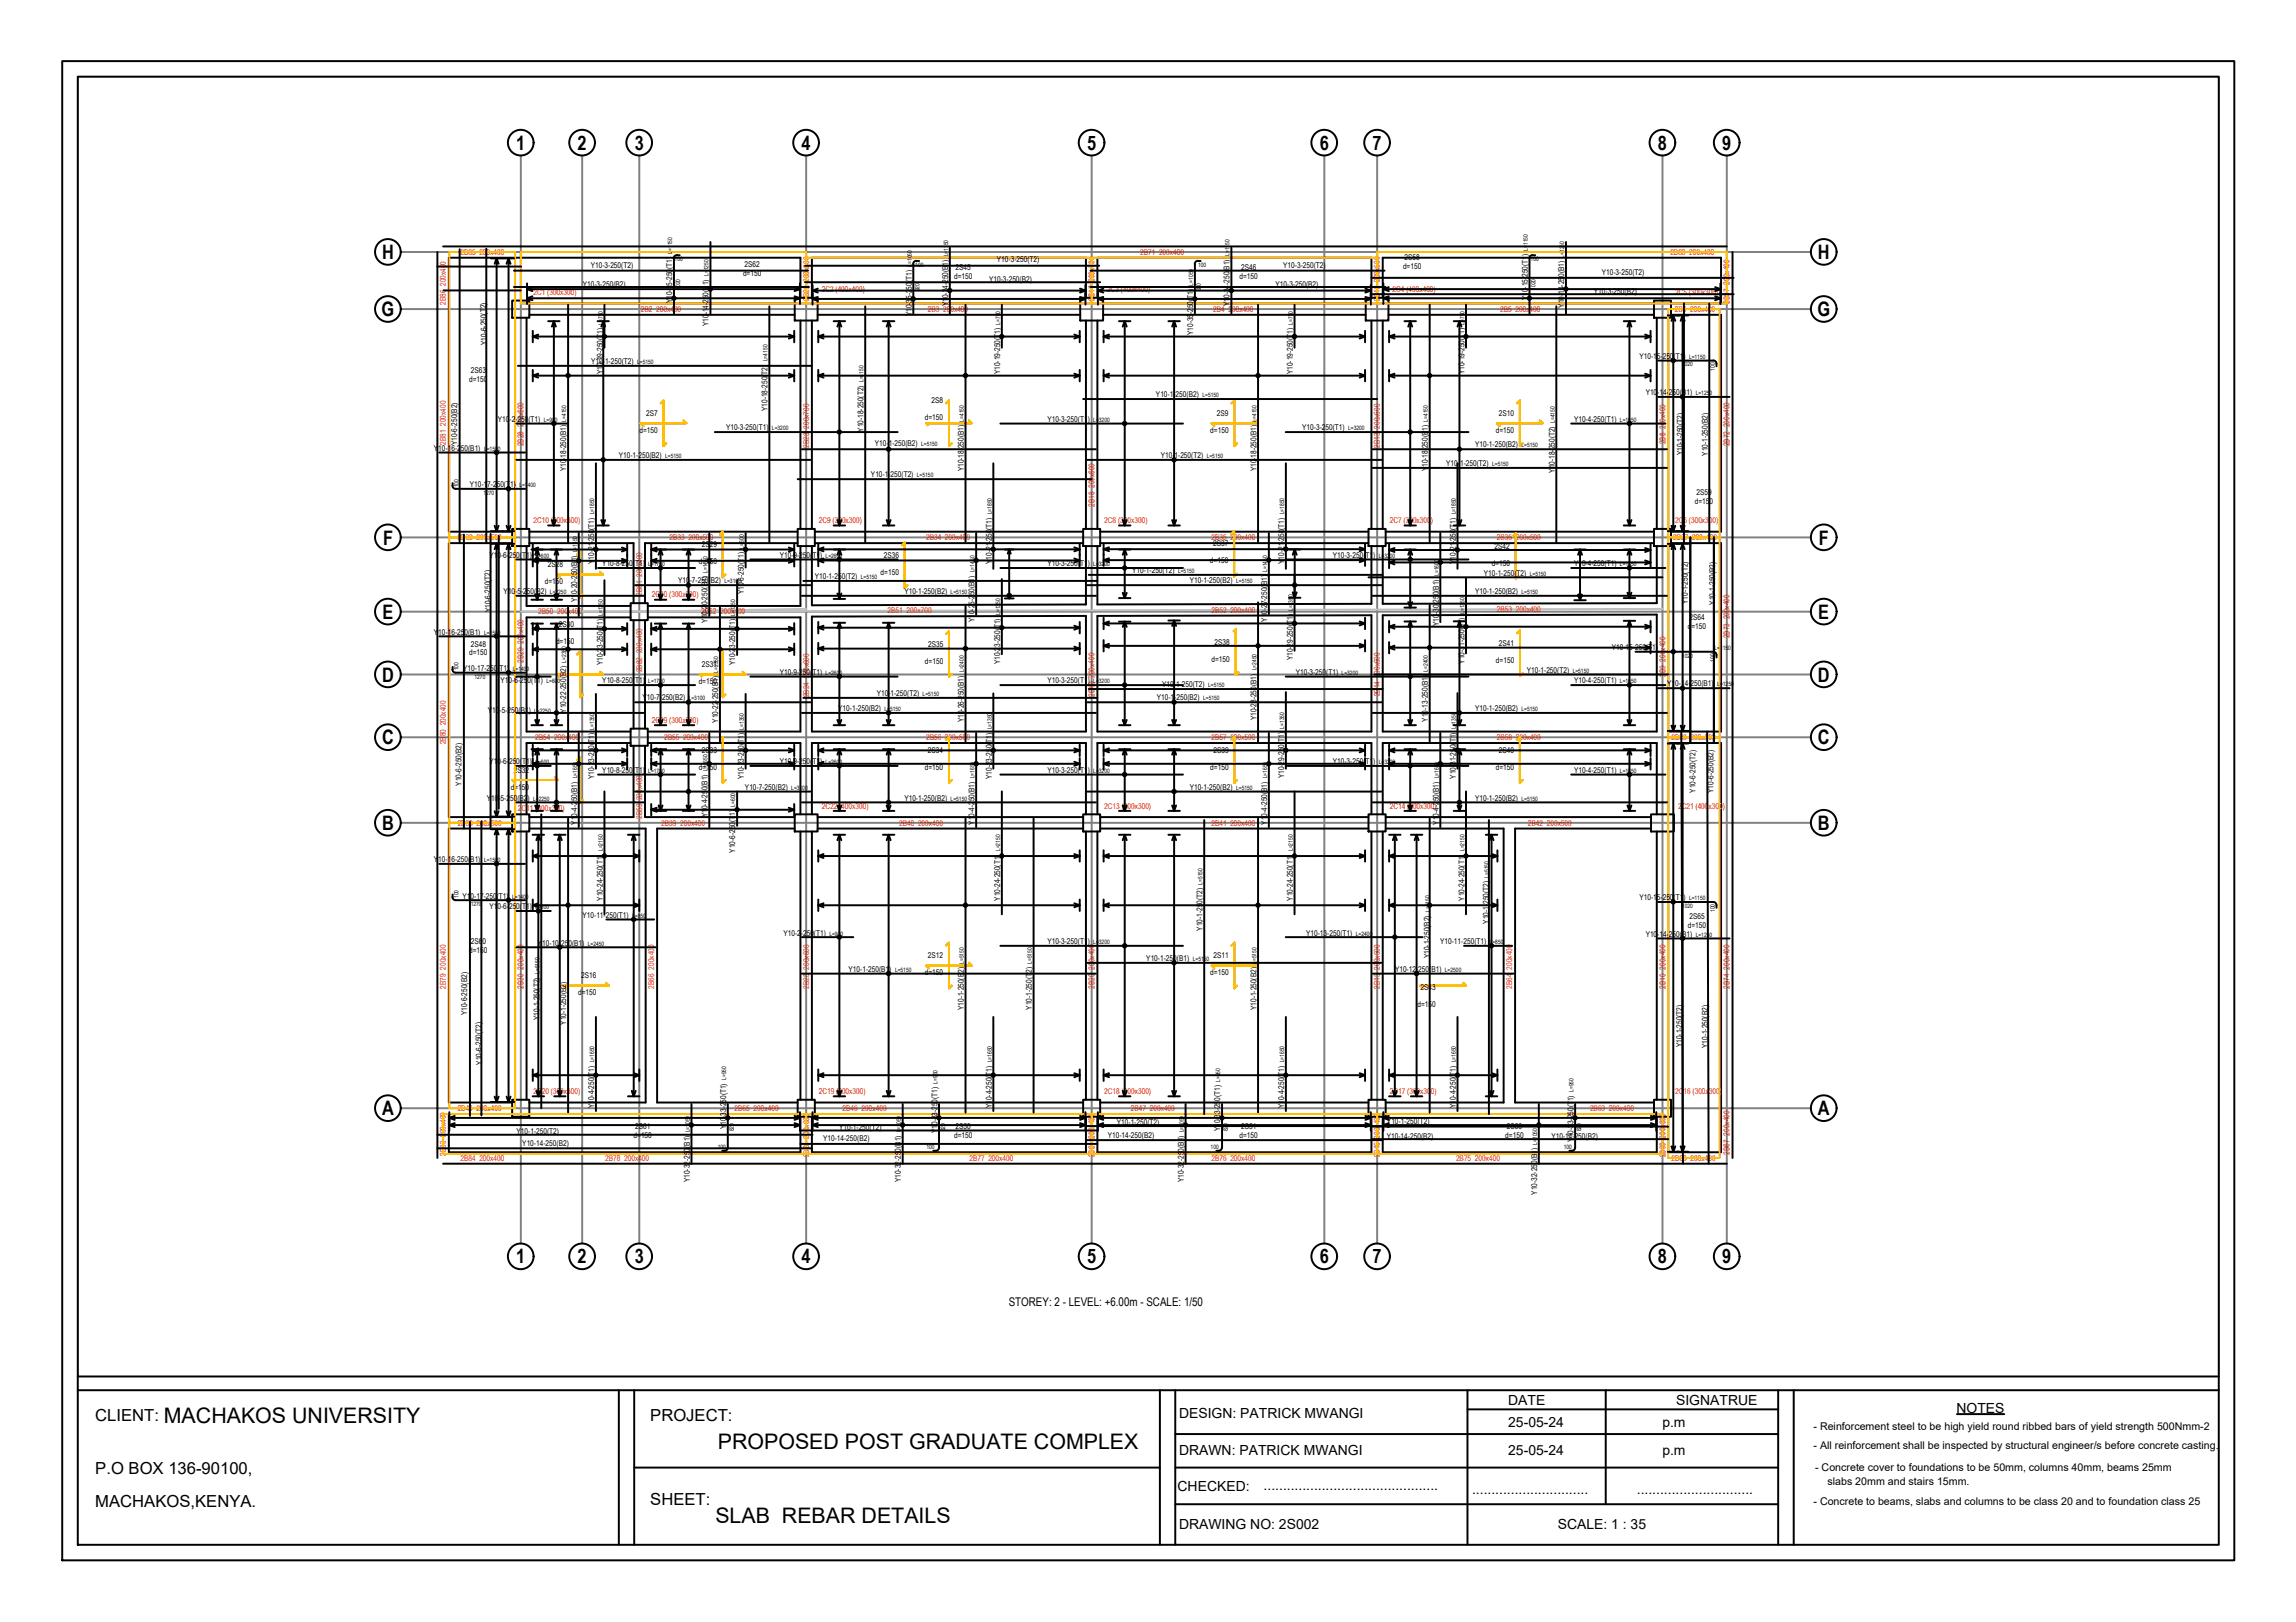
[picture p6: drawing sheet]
<svg xmlns="http://www.w3.org/2000/svg" width="297mm" height="210mm" viewBox="0 0 297 210" stroke-linecap="round" stroke-linejoin="round" font-family="sans-serif">
<defs><g id="words">
<g font-size="2.8">
<text x="21.2" y="184.2">MACHAKOS UNIVERSITY</text>
<text x="92.9" y="187.5">PROPOSED POST GRADUATE COMPLEX</text>
<text x="92.5" y="197.1">SLAB REBAR DETAILS</text>
</g>
<g font-size="2.6">
<text x="66.8" y="19.4">1</text>
<text x="74.7" y="19.4">2</text>
<text x="82.1" y="19.4">3</text>
<text x="103.7" y="19.4">4</text>
<text x="140.6" y="19.4">5</text>
<text x="170.7" y="19.4">6</text>
<text x="177.6" y="19.4">7</text>
<text x="214.5" y="19.4">8</text>
<text x="222.8" y="19.4">9</text>
<text x="49.4" y="33.5">H</text>
<text x="235.2" y="33.5">H</text>
<text x="49.4" y="40.9">G</text>
<text x="235.1" y="40.9">G</text>
<text x="49.6" y="70.5">F</text>
<text x="235.3" y="70.5">F</text>
<text x="49.5" y="80.1">E</text>
<text x="235.2" y="80.1">E</text>
<text x="49.4" y="88.2">D</text>
<text x="235.2" y="88.2">D</text>
<text x="49.4" y="96.3">C</text>
<text x="235.2" y="96.3">C</text>
<text x="49.4" y="107.4">B</text>
<text x="235.2" y="107.4">B</text>
<text x="49.4" y="144.3">A</text>
<text x="235.2" y="144.3">A</text>
<text x="66.8" y="163.5">1</text>
<text x="74.7" y="163.5">2</text>
<text x="82.1" y="163.5">3</text>
<text x="103.7" y="163.5">4</text>
<text x="140.6" y="163.5">5</text>
<text x="170.7" y="163.5">6</text>
<text x="177.6" y="163.5">7</text>
<text x="214.5" y="163.5">8</text>
<text x="222.8" y="163.5">9</text>
</g>
<g font-size="2.2">
<text x="12.3" y="183.9">CLIENT:</text>
<text x="84.1" y="183.9">PROJECT:</text>
<text x="12.3" y="190.8">P.O BOX 136-90100,</text>
<text x="12.3" y="195">MACHAKOS,KENYA.</text>
<text x="84.1" y="194.7">SHEET:</text>
</g>
<g font-size="1.8">
<text x="152.5" y="183.5">DESIGN: PATRICK MWANGI</text>
<text x="195.1" y="181.9">DATE</text>
<text x="195.1" y="184.7">25-05-24</text>
<text x="215.1" y="184.6">p.m</text>
<text x="216.8" y="181.9">SIGNATRUE</text>
<text x="253.1" y="182.8">NOTES</text>
<text x="152.5" y="188.2">DRAWN: PATRICK MWANGI</text>
<text x="195.1" y="188.2">25-05-24</text>
<text x="215.1" y="188.2">p.m</text>
<text x="152.3" y="192.9">CHECKED:</text>
<text x="152.5" y="197.8">DRAWING NO: 2S002</text>
<text x="163.5" y="192.9">.............................................</text>
<text x="190.4" y="193.3">..............................</text>
<text x="201.5" y="197.9">SCALE: 1 : 35</text>
<text x="211.8" y="193.3">..............................</text>
</g>
<text font-size="1.5" x="130.5" y="169.1">STOREY: 2 - LEVEL: +6.00m - SCALE: 1/50</text>
<g font-size="1.4">
<text x="234.6" y="185.1">- Reinforcement steel to be high yield round ribbed bars of yield strength 500Nmm-2</text>
<text x="234.6" y="187.5">- All reinforcement shall be inspected by structural engineer/s before concrete casting.</text>
<text x="234.8" y="190.3">- Concrete cover to foundations to be 50mm, columns 40mm, beams 25mm</text>
<text x="234.6" y="194.7">- Concrete to beams, slabs and columns to be class 20 and to foundation class 25</text>
<text x="236.4" y="192.1">slabs 20mm and stairs 15mm.</text>
</g>
<g font-size="1" fill="#f00">
<text x="59.6" y="33">2B85 200x400</text>
<text x="147.5" y="33">2B71 200x400</text>
<text x="216.1" y="33">2B88 200x400</text>
<text x="57.7" y="39.5" transform="rotate(-90 57.7 39.5)">2B86 200x400</text>
<text x="69" y="38.2">2C1 (300x300)</text>
<text x="82.9" y="40.4">2B2 200x400</text>
<text x="104.7" y="38.9" transform="rotate(-90 104.7 38.9)">2B22 200x500</text>
<text x="106.3" y="37.8">2C2 (400x400)</text>
<text x="120" y="40.4">2B3 200x400</text>
<text x="141.6" y="38.9" transform="rotate(-90 141.6 38.9)">2B17 200x700</text>
<text x="143.2" y="37.8">2C3 (400x400)</text>
<text x="157" y="40.4">2B4 200x400</text>
<text x="178.5" y="38.9" transform="rotate(-90 178.5 38.9)">2B12 200x500</text>
<text x="180.2" y="37.8">2C4 (400x400)</text>
<text x="194.1" y="40.4">2B5 200x400</text>
<text x="216.7" y="40.4">2B6 200x400</text>
<text x="216.7" y="38.2">2C5 (300x300)</text>
<text x="223.8" y="39.3" transform="rotate(-90 223.8 39.3)">2B87 200x400</text>
<text x="57.7" y="57.6" transform="rotate(-90 57.7 57.6)">2B81 200x400</text>
<text x="67.7" y="57.7" transform="rotate(-90 67.7 57.7)">2B28 200x500</text>
<text x="104.7" y="57.9" transform="rotate(-90 104.7 57.9)">2B23 200x700</text>
<text x="178.5" y="57.9" transform="rotate(-90 178.5 57.9)">2B13 200x600</text>
<text x="215.5" y="57.5" transform="rotate(-90 215.5 57.5)">2B8 200x400</text>
<text x="223.8" y="57.7" transform="rotate(-90 223.8 57.7)">2B72 200x400</text>
<text x="141.6" y="65.6" transform="rotate(-90 141.6 65.6)">2B18 200x600</text>
<text x="59.2" y="69.9">2B32 200x500</text>
<text x="69" y="67.7">2C10 (300x300)</text>
<text x="86.6" y="69.9">2B33 200x500</text>
<text x="105.9" y="67.7">2C9 (300x300)</text>
<text x="119.8" y="69.9">2B34 200x400</text>
<text x="142.9" y="67.7">2C8 (300x300)</text>
<text x="156.7" y="69.9">2B35 200x400</text>
<text x="179.8" y="67.7">2C7 (300x300)</text>
<text x="193.7" y="69.9">2B36 200x500</text>
<text x="216.5" y="69.9">2B37 200x400</text>
<text x="216.7" y="67.7">2C6 (300x300)</text>
<text x="83.1" y="77.1" transform="rotate(-90 83.1 77.1)">2B61 200x400</text>
<text x="84.3" y="77.3">2C30 (300x300)</text>
<text x="69.6" y="79.5">2B50 200x400</text>
<text x="90.7" y="79.5">2B62 200x400</text>
<text x="114.8" y="79.4">2B51 200x700</text>
<text x="156.7" y="79.3">2B52 200x400</text>
<text x="193.7" y="79.2">2B53 200x400</text>
<text x="223.8" y="82.6" transform="rotate(-90 223.8 82.6)">2B73 200x400</text>
<text x="67.7" y="85.8" transform="rotate(-90 67.7 85.8)">2B29 200x400</text>
<text x="83.1" y="87" transform="rotate(-90 83.1 87)">2B82 200x400</text>
<text x="215.5" y="87.6" transform="rotate(-90 215.5 87.6)">2B9 200x400</text>
<text x="69.2" y="95.8">2B54 200x400</text>
<text x="84.3" y="93.5">2C29 (300x300)</text>
<text x="85.9" y="95.8">2B55 200x400</text>
<text x="104.7" y="90.2" transform="rotate(-90 104.7 90.2)">2B24 200x600</text>
<text x="119.8" y="95.8">2B56 200x500</text>
<text x="141.6" y="90.2" transform="rotate(-90 141.6 90.2)">2B19 200x400</text>
<text x="156.7" y="95.8">2B57 200x500</text>
<text x="178.5" y="90.1" transform="rotate(-90 178.5 90.1)">2B14 200x600</text>
<text x="193.7" y="95.8">2B58 200x400</text>
<text x="216.3" y="95.8">2B89 200x500</text>
<text x="57.7" y="96.3" transform="rotate(-90 57.7 96.3)">2B80 200x400</text>
<text x="59.2" y="106.9">2B38 200x500</text>
<text x="67" y="105">2C11 (300x300)</text>
<text x="83.1" y="106" transform="rotate(-90 83.1 106)">2B59 200x400</text>
<text x="85.5" y="106.9">2B39 200x400</text>
<text x="106.3" y="104.6">2C22 (400x300)</text>
<text x="116.3" y="106.9">2B40 200x400</text>
<text x="142.9" y="104.6">2C13 (300x300)</text>
<text x="156.7" y="106.9">2B41 200x400</text>
<text x="179.8" y="104.6">2C14 (300x300)</text>
<text x="197.7" y="106.9">2B42 200x500</text>
<text x="217.1" y="104.6">2C21 (400x300)</text>
<text x="57.7" y="127.9" transform="rotate(-90 57.7 127.9)">2B79 200x400</text>
<text x="67.7" y="127.9" transform="rotate(-90 67.7 127.9)">2B30 200x400</text>
<text x="84.6" y="127.9" transform="rotate(-90 84.6 127.9)">2B66 200x400</text>
<text x="104.7" y="127.9" transform="rotate(-90 104.7 127.9)">2B25 200x600</text>
<text x="141.6" y="127.9" transform="rotate(-90 141.6 127.9)">2B20 200x400</text>
<text x="178.5" y="127.9" transform="rotate(-90 178.5 127.9)">2B15 200x500</text>
<text x="195.6" y="127.9" transform="rotate(-90 195.6 127.9)">2B64 200x400</text>
<text x="215.5" y="127.9" transform="rotate(-90 215.5 127.9)">2B10 200x400</text>
<text x="223.8" y="127.9" transform="rotate(-90 223.8 127.9)">2B74 200x400</text>
<text x="59.2" y="143.8">2B44 200x400</text>
<text x="69" y="141.6">2C20 (300x300)</text>
<text x="95" y="143.8">2B65 200x400</text>
<text x="105.9" y="141.6">2C19 (300x300)</text>
<text x="109" y="143.8">2B46 200x400</text>
<text x="142.9" y="141.6">2C18 (300x300)</text>
<text x="146.3" y="143.8">2B47 200x400</text>
<text x="179.8" y="141.6">2C17 (300x300)</text>
<text x="205.7" y="143.8">2B63 200x400</text>
<text x="216.7" y="141.6">2C16 (300x300)</text>
<text x="57.7" y="149.6" transform="rotate(-90 57.7 149.6)">2B83 200x400</text>
<text x="104.7" y="149.8" transform="rotate(-90 104.7 149.8)">2B26 200x600</text>
<text x="141.6" y="149.8" transform="rotate(-90 141.6 149.8)">2B21 200x400</text>
<text x="178.5" y="149.8" transform="rotate(-90 178.5 149.8)">2B16 200x400</text>
<text x="215.5" y="149.8" transform="rotate(-90 215.5 149.8)">2B90 200x500</text>
<text x="223.8" y="149.4" transform="rotate(-90 223.8 149.4)">2B67 200x400</text>
<text x="59.6" y="150.2">2B84 200x400</text>
<text x="78.3" y="150.2">2B78 200x400</text>
<text x="125.4" y="150.2">2B77 200x400</text>
<text x="156.7" y="150.2">2B76 200x400</text>
<text x="188.4" y="150.2">2B75 200x400</text>
<text x="216.3" y="150.2">2B68 200x400</text>
</g>
<g font-size="1">
<text x="76.4" y="34.7">Y10-3-250(T2)</text>
<text x="96.1" y="35.7">d=150</text>
<text x="96.3" y="34.6">2S62</text>
<text x="123.6" y="35">2S45</text>
<text x="129" y="33.9">Y10-3-250(T2)</text>
<text x="160.6" y="35">2S46</text>
<text x="166" y="34.7">Y10-3-250(T2)</text>
<text x="181.5" y="34.8">d=150</text>
<text x="181.7" y="33.7">2S58</text>
<text x="207.2" y="35.5">Y10-3-250(T2)</text>
<text x="75.4" y="37.2">Y10-3-250(B2)</text>
<text x="87" y="39.2" transform="rotate(-90 87 39.2)">Y10-15-250(T1)</text>
<text x="117.9" y="40.9" transform="rotate(-90 117.9 40.9)">Y10-35-250(T1)</text>
<text x="122.6" y="39.6" transform="rotate(-90 122.6 39.6)">Y10-34-250(B1)</text>
<text x="123.4" y="36.1">d=150</text>
<text x="128" y="36.4">Y10-3-250(B2)</text>
<text x="159.1" y="39.6" transform="rotate(-90 159.1 39.6)">Y10-34-250(B1)</text>
<text x="160.3" y="36.1">d=150</text>
<text x="165" y="37.2">Y10-3-250(B2)</text>
<text x="197.7" y="38.9" transform="rotate(-90 197.7 38.9)">Y10-15-250(T1)</text>
<text x="202.4" y="39.8" transform="rotate(-90 202.4 39.8)">Y10-14-250(B1)</text>
<text x="206.2" y="38">Y10-3-250(B2)</text>
<text x="63" y="44.7" transform="rotate(-91 63 44.7)">Y10-6-250(T2)</text>
<text x="76.5" y="47.1">Y10-1-250(T2)</text>
<text x="91.7" y="42.2" transform="rotate(-90 91.7 42.2)">Y10-14-250(B1)</text>
<text x="154.4" y="43.4" transform="rotate(-90 154.4 43.4)">Y10-35-250(T1)</text>
<text x="212.1" y="46.4">Y10-15-250(T1)</text>
<text x="60.7" y="49.4">d=150</text>
<text x="60.9" y="48.3">2S63</text>
<text x="78" y="48.4" transform="rotate(-90 78 48.4)">Y10-19-250(T1)</text>
<text x="83.6" y="53.8">2S7</text>
<text x="99.3" y="53.2" transform="rotate(-90 99.3 53.2)">Y10-18-250(T2)</text>
<text x="120.5" y="52.1">2S8</text>
<text x="129.4" y="48.4" transform="rotate(-90 129.4 48.4)">Y10-19-250(T1)</text>
<text x="149.6" y="51.4">Y10-1-250(B2)</text>
<text x="157.4" y="53.8">2S9</text>
<text x="167.2" y="48.4" transform="rotate(-90 167.2 48.4)">Y10-19-250(T1)</text>
<text x="189.4" y="48.4" transform="rotate(-90 189.4 48.4)">Y10-19-250(T1)</text>
<text x="193.9" y="53.8">2S10</text>
<text x="212.9" y="51.2">Y10-14-250(B1)</text>
<text x="56.1" y="58.3">Y10-16-250(B1)</text>
<text x="59.1" y="57.6" transform="rotate(-90 59.1 57.6)">Y10-6-250(B2)</text>
<text x="64.4" y="54.6">Y10-2-250(T1)</text>
<text x="80.1" y="59.3">Y10-1-250(B2)</text>
<text x="82.7" y="56">d=150</text>
<text x="93.9" y="55.7">Y10-3-250(T1)</text>
<text x="111.7" y="55.9" transform="rotate(-90 111.7 55.9)">Y10-18-250(T2)</text>
<text x="113.2" y="57.8">Y10-1-250(B2)</text>
<text x="119.6" y="54.3">d=150</text>
<text x="135.5" y="54.6">Y10-3-250(T1)</text>
<text x="150.2" y="59.3">Y10-1-250(T2)</text>
<text x="156.6" y="56">d=150</text>
<text x="168.5" y="55.7">Y10-3-250(T1)</text>
<text x="190.8" y="57.9">Y10-1-250(B2)</text>
<text x="193.5" y="56">d=150</text>
<text x="203.6" y="54.6">Y10-4-250(T1)</text>
<text x="217.7" y="58.9" transform="rotate(-90 217.7 58.9)">Y10-1-250(T2)</text>
<text x="221" y="59" transform="rotate(-90 221 59)">Y10-1-250(B2)</text>
<text x="60.8" y="63">Y10-17-250(T1)</text>
<text x="73.3" y="61" transform="rotate(-90 73.3 61)">Y10-18-250(B1)</text>
<text x="112.7" y="61.8">Y10-1-250(T2)</text>
<text x="124.7" y="61" transform="rotate(-90 124.7 61)">Y10-18-250(B1)</text>
<text x="162.5" y="61" transform="rotate(-90 162.5 61)">Y10-18-250(B1)</text>
<text x="184.7" y="61" transform="rotate(-90 184.7 61)">Y10-18-250(B1)</text>
<text x="187.1" y="60.3">Y10-1-250(T2)</text>
<text x="201.1" y="61.2" transform="rotate(-90 201.1 61.2)">Y10-18-250(T2)</text>
<text x="219.3" y="65.2">d=150</text>
<text x="219.5" y="64">2S59</text>
<text x="90.8" y="70.8">2S29</text>
<text x="156.9" y="70.7">2S37</text>
<text x="193.4" y="71">2S42</text>
<text x="63.3" y="72.2">Y10-6-250(T1)</text>
<text x="65.2" y="76.9">Y10-5-250(B2)</text>
<text x="70.5" y="75.6">d=150</text>
<text x="70.9" y="73.4">2S28</text>
<text x="74.7" y="77.9" transform="rotate(-90 74.7 77.9)">Y10-20-250(B1)</text>
<text x="76.9" y="73" transform="rotate(-90 76.9 73)">Y10-21-250(T1)</text>
<text x="77.9" y="73.3">Y10-8-250(T1)</text>
<text x="87.7" y="75.5">Y10-7-250(B2)</text>
<text x="90.4" y="73">d=150</text>
<text x="96.3" y="76.9" transform="rotate(-90 96.3 76.9)">Y10-6-250(T1)</text>
<text x="100.9" y="72.2">Y10-9-250(T1)</text>
<text x="105.4" y="74.9">Y10-1-250(T2)</text>
<text x="113.9" y="74.4">d=150</text>
<text x="114.3" y="72.2">2S36</text>
<text x="117" y="76.9">Y10-1-250(B2)</text>
<text x="128.3" y="73" transform="rotate(-90 128.3 73)">Y10-21-250(T1)</text>
<text x="135.5" y="73.3">Y10-3-250(T1)</text>
<text x="146.5" y="74.2">Y10-1-250(T2)</text>
<text x="153.9" y="75.5">Y10-1-250(B2)</text>
<text x="156.5" y="72.9">d=150</text>
<text x="166.1" y="73" transform="rotate(-90 166.1 73)">Y10-21-250(T1)</text>
<text x="172.4" y="72.2">Y10-3-250(T1)</text>
<text x="188.3" y="73" transform="rotate(-90 188.3 73)">Y10-21-250(T1)</text>
<text x="190.8" y="76.9">Y10-1-250(B2)</text>
<text x="192" y="74.5">Y10-1-250(T2)</text>
<text x="193" y="73.2">d=150</text>
<text x="203.6" y="73.3">Y10-4-250(T1)</text>
<text x="56.1" y="82.1">Y10-16-250(B1)</text>
<text x="60.9" y="83.7">2S48</text>
<text x="63.5" y="79.2" transform="rotate(-91 63.5 79.2)">Y10-6-250(T2)</text>
<text x="71.9" y="83.3">d=150</text>
<text x="72.3" y="81.1">2S30</text>
<text x="91.5" y="80.6" transform="rotate(-90 91.5 80.6)">Y10-20-250(B1)</text>
<text x="120.1" y="83.7">2S35</text>
<text x="126.1" y="80.5" transform="rotate(-90 126.1 80.5)">Y10-25-250(B1)</text>
<text x="157.1" y="83.4">2S38</text>
<text x="163.9" y="80.5" transform="rotate(-90 163.9 80.5)">Y10-27-250(B1)</text>
<text x="186.1" y="81" transform="rotate(-90 186.1 81)">Y10-30-250(B1)</text>
<text x="193.9" y="83.6">2S41</text>
<text x="218.3" y="78.2" transform="rotate(-90 218.3 78.2)">Y10-1-250(T2)</text>
<text x="218.4" y="81.3">d=150</text>
<text x="218.6" y="80.2">2S64</text>
<text x="221.9" y="78.2" transform="rotate(-90 221.9 78.2)">Y10-1-250(B2)</text>
<text x="59.9" y="86.8">Y10-17-250(T1)</text>
<text x="60.7" y="84.8">d=150</text>
<text x="64.8" y="88.4">Y10-6-250(T1)</text>
<text x="77.9" y="88.4">Y10-8-250(T1)</text>
<text x="78" y="86.1" transform="rotate(-90 78 86.1)">Y10-23-250(T1)</text>
<text x="90.4" y="88.5">d=150</text>
<text x="90.8" y="86.3">2S31</text>
<text x="95.1" y="86.1" transform="rotate(-90 95.1 86.1)">Y10-23-250(T1)</text>
<text x="100.9" y="87.3">Y10-9-250(T1)</text>
<text x="119.7" y="85.9">d=150</text>
<text x="129.4" y="86" transform="rotate(-90 129.4 86)">Y10-23-250(T1)</text>
<text x="135.5" y="88.4">Y10-3-250(T1)</text>
<text x="150.4" y="89">Y10-1-250(T2)</text>
<text x="156.7" y="85.7">d=150</text>
<text x="167.2" y="85.5" transform="rotate(-90 167.2 85.5)">Y10-29-250(T1)</text>
<text x="167.6" y="87.3">Y10-3-250(T1)</text>
<text x="189.4" y="85.9" transform="rotate(-90 189.4 85.9)">Y10-31-250(T1)</text>
<text x="193.5" y="85.8">d=150</text>
<text x="197.5" y="87.1">Y10-1-250(T2)</text>
<text x="203.6" y="88.4">Y10-4-250(T1)</text>
<text x="208.5" y="84.1">Y10-15-250(T1)</text>
<text x="215.7" y="88.8">Y10-14-250(B1)</text>
<text x="63.1" y="92.3">Y10-5-250(B1)</text>
<text x="73.3" y="92.2" transform="rotate(-90 73.3 92.2)">Y10-22-250(B2)</text>
<text x="83.1" y="90.6">Y10-7-250(B2)</text>
<text x="92.9" y="93.5" transform="rotate(-90 92.9 93.5)">Y10-22-250(B1)</text>
<text x="108.4" y="92">Y10-1-250(B2)</text>
<text x="113.4" y="90.1">Y10-1-250(T2)</text>
<text x="124.7" y="93.5" transform="rotate(-90 124.7 93.5)">Y10-26-250(B1)</text>
<text x="149.7" y="90.6">Y10-1-250(B2)</text>
<text x="162.5" y="93.2" transform="rotate(-90 162.5 93.2)">Y10-28-250(B1)</text>
<text x="184.7" y="93.4" transform="rotate(-90 184.7 93.4)">Y10-13-250(B1)</text>
<text x="190.8" y="92">Y10-1-250(B2)</text>
<text x="59.7" y="101.7" transform="rotate(-90 59.7 101.7)">Y10-6-250(B2)</text>
<text x="63.3" y="98.9">Y10-6-250(T1)</text>
<text x="66.5" y="100">2S32</text>
<text x="76.9" y="100.8" transform="rotate(-90 76.9 100.8)">Y10-23-250(T1)</text>
<text x="77.9" y="100">Y10-8-250(T1)</text>
<text x="90.4" y="99.6">d=150</text>
<text x="90.8" y="97.4">2S33</text>
<text x="96.3" y="100.8" transform="rotate(-90 96.3 100.8)">Y10-23-250(T1)</text>
<text x="100.9" y="98.9">Y10-9-250(T1)</text>
<text x="119.6" y="99.6">d=150</text>
<text x="120" y="97.4">2S34</text>
<text x="128.3" y="100.8" transform="rotate(-90 128.3 100.8)">Y10-23-250(T1)</text>
<text x="135.5" y="100">Y10-3-250(T1)</text>
<text x="156.6" y="99.6">d=150</text>
<text x="157" y="97.4">2S39</text>
<text x="166.1" y="100.7" transform="rotate(-90 166.1 100.7)">Y10-29-250(T1)</text>
<text x="172.4" y="98.9">Y10-3-250(T1)</text>
<text x="188.3" y="100.8" transform="rotate(-90 188.3 100.8)">Y10-31-250(T1)</text>
<text x="193.5" y="99.6">d=150</text>
<text x="193.9" y="97.4">2S40</text>
<text x="203.6" y="100">Y10-4-250(T1)</text>
<text x="63" y="103.6">Y10-5-250(B2)</text>
<text x="66.1" y="102.2">d=150</text>
<text x="74.7" y="106.7" transform="rotate(-90 74.7 106.7)">Y10-4-250(B1)</text>
<text x="91.5" y="105.8" transform="rotate(-90 91.5 105.8)">Y10-4-250(B1)</text>
<text x="96.4" y="102.2">Y10-7-250(B2)</text>
<text x="117" y="103.6">Y10-1-250(B2)</text>
<text x="126.1" y="106.7" transform="rotate(-90 126.1 106.7)">Y10-4-250(B1)</text>
<text x="153.9" y="102.2">Y10-1-250(B2)</text>
<text x="163.9" y="106.7" transform="rotate(-90 163.9 106.7)">Y10-4-250(B1)</text>
<text x="186.1" y="106.7" transform="rotate(-90 186.1 106.7)">Y10-4-250(B1)</text>
<text x="190.8" y="103.6">Y10-1-250(B2)</text>
<text x="219.3" y="102.6" transform="rotate(-90 219.3 102.6)">Y10-6-250(T2)</text>
<text x="221.7" y="102.6" transform="rotate(-90 221.7 102.6)">Y10-6-250(B2)</text>
<text x="56.1" y="111.6">Y10-16-250(B1)</text>
<text x="95.1" y="110.4" transform="rotate(-90 95.1 110.4)">Y10-6-250(T1)</text>
<text x="59.8" y="116.3">Y10-17-250(T1)</text>
<text x="63.3" y="117.7">Y10-6-250(T1)</text>
<text x="75.4" y="118.8">Y10-11-250(T1)</text>
<text x="78" y="116.6" transform="rotate(-90 78 116.6)">Y10-24-250(T1)</text>
<text x="129.4" y="116.6" transform="rotate(-90 129.4 116.6)">Y10-24-250(T1)</text>
<text x="167.2" y="116.6" transform="rotate(-90 167.2 116.6)">Y10-24-250(T1)</text>
<text x="189.4" y="116.6" transform="rotate(-90 189.4 116.6)">Y10-24-250(T1)</text>
<text x="192.6" y="119.5" transform="rotate(-90 192.6 119.5)">Y10-1-250(T2)</text>
<text x="212.1" y="116.5">Y10-15-250(T1)</text>
<text x="218.6" y="118.9">2S65</text>
<text x="60.7" y="123.3">d=150</text>
<text x="60.9" y="122.1">2S60</text>
<text x="69.6" y="122.4">Y10-10-250(B1)</text>
<text x="101.4" y="121.1">Y10-2-250(T1)</text>
<text x="109.8" y="125.8">Y10-1-250(B1)</text>
<text x="120" y="124">2S12</text>
<text x="135.5" y="122.2">Y10-3-250(T1)</text>
<text x="148.3" y="124.4">Y10-1-250(B1)</text>
<text x="155.6" y="120.4" transform="rotate(-90 155.6 120.4)">Y10-1-250(T2)</text>
<text x="157" y="124">2S11</text>
<text x="169" y="121.1">Y10-13-250(T1)</text>
<text x="180.5" y="125.8">Y10-12-250(B1)</text>
<text x="185" y="124" transform="rotate(-90 185 124)">Y10-1-250(B2)</text>
<text x="186.3" y="122.2">Y10-11-250(T1)</text>
<text x="212.9" y="121.2">Y10-14-250(B1)</text>
<text x="218.4" y="120.1">d=150</text>
<text x="60.5" y="131.4" transform="rotate(-90 60.5 131.4)">Y10-6-250(B2)</text>
<text x="74.8" y="128.8">d=150</text>
<text x="75.2" y="126.6">2S16</text>
<text x="119.6" y="126.2">d=150</text>
<text x="124.7" y="130.7" transform="rotate(-90 124.7 130.7)">Y10-1-250(B2)</text>
<text x="133.5" y="130.7" transform="rotate(-90 133.5 130.7)">Y10-1-250(T2)</text>
<text x="156.6" y="126.2">d=150</text>
<text x="162.5" y="130.7" transform="rotate(-90 162.5 130.7)">Y10-1-250(B2)</text>
<text x="183.4" y="130.3">d=150</text>
<text x="183.8" y="128.1">2S43</text>
<text x="62.4" y="137.8" transform="rotate(-91 62.4 137.8)">Y10-6-250(T2)</text>
<text x="69.8" y="132" transform="rotate(-90 69.8 132)">Y10-1-250(T2)</text>
<text x="73.3" y="132.6" transform="rotate(-90 73.3 132.6)">Y10-1-250(B2)</text>
<text x="217.6" y="135.5" transform="rotate(-90 217.6 135.5)">Y10-1-250(T2)</text>
<text x="220.9" y="135.6" transform="rotate(-90 220.9 135.6)">Y10-1-250(B2)</text>
<text x="76.9" y="143.4" transform="rotate(-90 76.9 143.4)">Y10-4-250(T1)</text>
<text x="128.3" y="143.4" transform="rotate(-90 128.3 143.4)">Y10-4-250(T1)</text>
<text x="166.1" y="143.4" transform="rotate(-90 166.1 143.4)">Y10-4-250(T1)</text>
<text x="188.3" y="143.4" transform="rotate(-90 188.3 143.4)">Y10-4-250(T1)</text>
<text x="66.8" y="146.7">Y10-1-250(T2)</text>
<text x="67.6" y="148.4">Y10-14-250(B2)</text>
<text x="82" y="147.2">d=150</text>
<text x="82.2" y="146.1">2S61</text>
<text x="93.9" y="146.2" transform="rotate(-90 93.9 146.2)">Y10-33-250(T1)</text>
<text x="106.5" y="147.6">Y10-14-250(B2)</text>
<text x="108.6" y="146.3">Y10-1-250(T2)</text>
<text x="121.3" y="146.6" transform="rotate(-90 121.3 146.6)">Y10-33-250(T1)</text>
<text x="123.4" y="147.2">d=150</text>
<text x="123.6" y="146.1">2S50</text>
<text x="143.3" y="147.3">Y10-14-250(B2)</text>
<text x="144.5" y="145.6">Y10-1-250(T2)</text>
<text x="157.9" y="146.4" transform="rotate(-90 157.9 146.4)">Y10-33-250(T1)</text>
<text x="160.3" y="147.2">d=150</text>
<text x="160.6" y="146.1">2S51</text>
<text x="179.4" y="147.4">Y10-14-250(B2)</text>
<text x="179.4" y="145.5">Y10-1-250(T2)</text>
<text x="194.7" y="147.2">d=150</text>
<text x="195" y="146.1">2S66</text>
<text x="200.7" y="147.4">Y10-14-250(B2)</text>
<text x="203.6" y="147.7" transform="rotate(-90 203.6 147.7)">Y10-33-250(T1)</text>
<text x="89.2" y="153" transform="rotate(-90 89.2 153)">Y10-32-250(B1)</text>
<text x="116.6" y="153" transform="rotate(-90 116.6 153)">Y10-32-250(B1)</text>
<text x="153.2" y="153" transform="rotate(-90 153.2 153)">Y10-32-250(B1)</text>
<text x="198.8" y="154.6" transform="rotate(-90 198.8 154.6)">Y10-32-250(B1)</text>
</g>
<g font-size=".8">
<text x="87" y="32.8" transform="rotate(-90 87 32.8)">L=1150</text>
<text x="87.3" y="33.8">100</text>
<text x="91.7" y="35.7" transform="rotate(-90 91.7 35.7)">L=1250</text>
<text x="117.9" y="34.5" transform="rotate(-90 117.9 34.5)">L=1050</text>
<text x="118.4" y="34.5">100</text>
<text x="122.6" y="33.2" transform="rotate(-90 122.6 33.2)">L=1150</text>
<text x="155" y="34.5">100</text>
<text x="159.1" y="33.1" transform="rotate(-90 159.1 33.1)">L=1150</text>
<text x="197.7" y="32.4" transform="rotate(-90 197.7 32.4)">L=1150</text>
<text x="198" y="33.8">100</text>
<text x="202.4" y="33.4" transform="rotate(-90 202.4 33.4)">L=1250</text>
<text x="88" y="37.5" transform="rotate(-90 88 37.5)">1020</text>
<text x="118.9" y="37.7" transform="rotate(-90 118.9 37.7)">920</text>
<text x="154.4" y="36.9" transform="rotate(-90 154.4 36.9)">L=1050</text>
<text x="155.4" y="37.7" transform="rotate(-90 155.4 37.7)">920</text>
<text x="198.7" y="37.5" transform="rotate(-90 198.7 37.5)">1020</text>
<text x="78" y="42" transform="rotate(-90 78 42)">L=750</text>
<text x="82.4" y="47.1">L=5150</text>
<text x="99.3" y="46.8" transform="rotate(-90 99.3 46.8)">L=4150</text>
<text x="129.4" y="42" transform="rotate(-90 129.4 42)">L=750</text>
<text x="167.2" y="42" transform="rotate(-90 167.2 42)">L=750</text>
<text x="189.4" y="42" transform="rotate(-90 189.4 42)">L=750</text>
<text x="217.6" y="47.4">1020</text>
<text x="218.5" y="46.4">L=1150</text>
<text x="221.8" y="48" transform="rotate(-90 221.8 48)">100</text>
<text x="111.7" y="49.5" transform="rotate(-90 111.7 49.5)">L=4150</text>
<text x="155.6" y="51.4">L=5150</text>
<text x="219.4" y="51.2">L=1250</text>
<text x="62.6" y="58.3">L=1500</text>
<text x="70.4" y="54.6">L=900</text>
<text x="73.3" y="54.6" transform="rotate(-90 73.3 54.6)">L=4150</text>
<text x="86" y="59.3">L=5150</text>
<text x="99.9" y="55.7">L=3200</text>
<text x="119.2" y="57.8">L=5150</text>
<text x="124.7" y="54.6" transform="rotate(-90 124.7 54.6)">L=4150</text>
<text x="141.4" y="54.6">L=3200</text>
<text x="156.1" y="59.3">L=5150</text>
<text x="162.5" y="54.6" transform="rotate(-90 162.5 54.6)">L=4150</text>
<text x="174.4" y="55.7">L=3200</text>
<text x="184.7" y="54.6" transform="rotate(-90 184.7 54.6)">L=4150</text>
<text x="196.8" y="57.9">L=5150</text>
<text x="201.1" y="54.8" transform="rotate(-90 201.1 54.8)">L=4150</text>
<text x="209.6" y="54.6">L=1650</text>
<text x="59.3" y="63.1" transform="rotate(-90 59.3 63.1)">100</text>
<text x="62.5" y="64">1270</text>
<text x="67.2" y="63">L=1400</text>
<text x="118.6" y="61.8">L=5150</text>
<text x="193" y="60.3">L=5150</text>
<text x="74.7" y="71.5" transform="rotate(-90 74.7 71.5)">L=1450</text>
<text x="76.9" y="66.6" transform="rotate(-90 76.9 66.6)">L=1850</text>
<text x="96.3" y="71" transform="rotate(-90 96.3 71)">L=600</text>
<text x="128.3" y="66.6" transform="rotate(-90 128.3 66.6)">L=1850</text>
<text x="166.1" y="66.6" transform="rotate(-90 166.1 66.6)">L=1850</text>
<text x="188.3" y="66.6" transform="rotate(-90 188.3 66.6)">L=1850</text>
<text x="69.3" y="72.2">L=600</text>
<text x="71.1" y="76.9">L=2250</text>
<text x="83.9" y="73.3">L=1700</text>
<text x="91.5" y="74.1" transform="rotate(-90 91.5 74.1)">L=1450</text>
<text x="93.7" y="75.5">L=3100</text>
<text x="106.8" y="72.2">L=2600</text>
<text x="111.4" y="74.9">L=5150</text>
<text x="123" y="76.9">L=5150</text>
<text x="126.1" y="74.1" transform="rotate(-90 126.1 74.1)">L=1450</text>
<text x="141.4" y="73.3">L=3200</text>
<text x="152.4" y="74.2">L=5150</text>
<text x="159.9" y="75.5">L=5150</text>
<text x="163.9" y="74" transform="rotate(-90 163.9 74)">L=1450</text>
<text x="178.4" y="72.2">L=3200</text>
<text x="186.1" y="74.5" transform="rotate(-90 186.1 74.5)">L=1600</text>
<text x="196.8" y="76.9">L=5150</text>
<text x="197.9" y="74.5">L=5150</text>
<text x="209.6" y="73.3">L=1650</text>
<text x="62.6" y="82.1">L=1500</text>
<text x="78" y="79.7" transform="rotate(-90 78 79.7)">L=1350</text>
<text x="95.1" y="79.7" transform="rotate(-90 95.1 79.7)">L=1350</text>
<text x="129.4" y="79.6" transform="rotate(-90 129.4 79.6)">L=1350</text>
<text x="167.2" y="79.1" transform="rotate(-90 167.2 79.1)">L=1350</text>
<text x="189.4" y="79.5" transform="rotate(-90 189.4 79.5)">L=1350</text>
<text x="59.3" y="86.7" transform="rotate(-90 59.3 86.7)">100</text>
<text x="61.4" y="87.8">1270</text>
<text x="66.3" y="86.8">L=1400</text>
<text x="70.7" y="88.4">L=600</text>
<text x="73.3" y="85.8" transform="rotate(-90 73.3 85.8)">L=2350</text>
<text x="83.9" y="88.4">L=1700</text>
<text x="92.9" y="87.1" transform="rotate(-90 92.9 87.1)">L=2350</text>
<text x="106.8" y="87.3">L=2600</text>
<text x="124.7" y="87" transform="rotate(-90 124.7 87)">L=2400</text>
<text x="141.4" y="88.4">L=3200</text>
<text x="156.3" y="89">L=5150</text>
<text x="162.5" y="86.8" transform="rotate(-90 162.5 86.8)">L=2450</text>
<text x="173.6" y="87.3">L=3200</text>
<text x="184.7" y="86.9" transform="rotate(-90 184.7 86.9)">L=2400</text>
<text x="203.5" y="87.1">L=5150</text>
<text x="209.6" y="88.4">L=1650</text>
<text x="217.6" y="85.1">1020</text>
<text x="221.8" y="84.1">L=1150</text>
<text x="221.8" y="85.7" transform="rotate(-90 221.8 85.7)">100</text>
<text x="222.2" y="88.8">L=1250</text>
<text x="69.1" y="92.3">L=2250</text>
<text x="76.9" y="94.4" transform="rotate(-90 76.9 94.4)">L=1350</text>
<text x="89.1" y="90.6">L=3100</text>
<text x="96.3" y="94.4" transform="rotate(-90 96.3 94.4)">L=1350</text>
<text x="114.4" y="92">L=5150</text>
<text x="119.4" y="90.1">L=5150</text>
<text x="128.3" y="94.4" transform="rotate(-90 128.3 94.4)">L=1350</text>
<text x="155.6" y="90.6">L=5150</text>
<text x="166.1" y="94.3" transform="rotate(-90 166.1 94.3)">L=1350</text>
<text x="188.3" y="94.4" transform="rotate(-90 188.3 94.4)">L=1350</text>
<text x="196.8" y="92">L=5150</text>
<text x="69.3" y="98.9">L=600</text>
<text x="74.7" y="100.7" transform="rotate(-90 74.7 100.7)">L=1650</text>
<text x="83.9" y="100">L=1700</text>
<text x="91.5" y="99.8" transform="rotate(-90 91.5 99.8)">L=1650</text>
<text x="106.8" y="98.9">L=2600</text>
<text x="126.1" y="100.7" transform="rotate(-90 126.1 100.7)">L=1650</text>
<text x="141.4" y="100">L=3200</text>
<text x="163.9" y="100.7" transform="rotate(-90 163.9 100.7)">L=1650</text>
<text x="178.4" y="98.9">L=3200</text>
<text x="186.1" y="100.7" transform="rotate(-90 186.1 100.7)">L=1650</text>
<text x="209.6" y="100">L=1650</text>
<text x="69" y="103.6">L=2250</text>
<text x="95.1" y="104.4" transform="rotate(-90 95.1 104.4)">L=600</text>
<text x="102.4" y="102.2">L=3100</text>
<text x="123" y="103.6">L=5150</text>
<text x="159.9" y="102.2">L=5150</text>
<text x="196.8" y="103.6">L=5150</text>
<text x="62.6" y="111.6">L=1500</text>
<text x="78" y="110.1" transform="rotate(-90 78 110.1)">L=2150</text>
<text x="129.4" y="110.1" transform="rotate(-90 129.4 110.1)">L=2150</text>
<text x="167.2" y="110.1" transform="rotate(-90 167.2 110.1)">L=2150</text>
<text x="189.4" y="110.1" transform="rotate(-90 189.4 110.1)">L=2150</text>
<text x="192.6" y="113.6" transform="rotate(-90 192.6 113.6)">L=5150</text>
<text x="59.3" y="116.2" transform="rotate(-90 59.3 116.2)">100</text>
<text x="60.9" y="117.3">1270</text>
<text x="66.3" y="116.3">L=1400</text>
<text x="69.3" y="117.7">L=600</text>
<text x="81.8" y="118.8">L=850</text>
<text x="155.6" y="114.5" transform="rotate(-90 155.6 114.5)">L=5150</text>
<text x="185" y="118" transform="rotate(-90 185 118)">L=5150</text>
<text x="217.6" y="117.5">1020</text>
<text x="218.5" y="116.5">L=1150</text>
<text x="221.8" y="118" transform="rotate(-90 221.8 118)">100</text>
<text x="76" y="122.4">L=2450</text>
<text x="107.3" y="121.1">L=900</text>
<text x="115.8" y="125.8">L=5150</text>
<text x="124.7" y="124.7" transform="rotate(-90 124.7 124.7)">L=5150</text>
<text x="133.5" y="124.7" transform="rotate(-90 133.5 124.7)">L=5150</text>
<text x="141.4" y="122.2">L=3200</text>
<text x="154.3" y="124.4">L=5150</text>
<text x="162.5" y="124.7" transform="rotate(-90 162.5 124.7)">L=5150</text>
<text x="175.4" y="121.1">L=2400</text>
<text x="186.9" y="125.8">L=2500</text>
<text x="192.7" y="122.2">L=850</text>
<text x="219.4" y="121.2">L=1250</text>
<text x="69.8" y="126" transform="rotate(-90 69.8 126)">L=5150</text>
<text x="76.9" y="137.5" transform="rotate(-90 76.9 137.5)">L=1650</text>
<text x="128.3" y="137.5" transform="rotate(-90 128.3 137.5)">L=1650</text>
<text x="166.1" y="137.5" transform="rotate(-90 166.1 137.5)">L=1650</text>
<text x="188.3" y="137.5" transform="rotate(-90 188.3 137.5)">L=1650</text>
<text x="93.9" y="139.8" transform="rotate(-90 93.9 139.8)">L=950</text>
<text x="121.3" y="140.2" transform="rotate(-90 121.3 140.2)">L=950</text>
<text x="157.9" y="140" transform="rotate(-90 157.9 140)">L=950</text>
<text x="203.6" y="141.3" transform="rotate(-90 203.6 141.3)">L=950</text>
<text x="89.2" y="146.5" transform="rotate(-90 89.2 146.5)">L=1050</text>
<text x="92.9" y="148.7">100</text>
<text x="94.9" y="146.4" transform="rotate(-90 94.9 146.4)">820</text>
<text x="116.6" y="146.5" transform="rotate(-90 116.6 146.5)">L=1050</text>
<text x="119.9" y="148.7">100</text>
<text x="122.3" y="146.4" transform="rotate(-90 122.3 146.4)">820</text>
<text x="153.2" y="146.5" transform="rotate(-90 153.2 146.5)">L=1050</text>
<text x="156.6" y="148.7">100</text>
<text x="158.9" y="146.4" transform="rotate(-90 158.9 146.4)">820</text>
<text x="198.8" y="148.1" transform="rotate(-90 198.8 148.1)">L=1050</text>
<text x="202.3" y="148.7">100</text>
<text x="204.6" y="146.4" transform="rotate(-90 204.6 146.4)">820</text>
</g>
</g></defs>
<!-- layer: Axis Line(Dir 2) -->
<path d="M67.4 20.1v140.8M75.3 20.1v140.8M82.7 20.1v140.8M104.3 20.1v140.8M141.2 20.1v140.8M171.3 20.1v140.8M178.2 20.1v140.8M215.1 20.1v140.8M223.4 20.1v140.8" fill="none" stroke="#808080" stroke-width=".25"/>
<!-- layer: Axis Circle(Dir 2) -->
<g fill="none" stroke="#000" stroke-width=".25">
<circle cx="67.4" cy="18.5" r="1.66"/>
<circle cx="75.3" cy="18.5" r="1.66"/>
<circle cx="82.7" cy="18.5" r="1.66"/>
<circle cx="104.3" cy="18.5" r="1.66"/>
<circle cx="141.2" cy="18.5" r="1.66"/>
<circle cx="171.3" cy="18.5" r="1.66"/>
<circle cx="178.2" cy="18.5" r="1.66"/>
<circle cx="215.1" cy="18.5" r="1.66"/>
<circle cx="223.4" cy="18.5" r="1.66"/>
<circle cx="67.4" cy="162.6" r="1.66"/>
<circle cx="75.3" cy="162.6" r="1.66"/>
<circle cx="82.7" cy="162.6" r="1.66"/>
<circle cx="104.3" cy="162.6" r="1.66"/>
<circle cx="141.2" cy="162.6" r="1.66"/>
<circle cx="171.3" cy="162.6" r="1.66"/>
<circle cx="178.2" cy="162.6" r="1.66"/>
<circle cx="215.1" cy="162.6" r="1.66"/>
<circle cx="223.4" cy="162.6" r="1.66"/>
</g>
<!-- layer: Axis Line(Dir 1) -->
<path d="M51.9 40h182.4M51.9 32.6h182.4M51.9 79.2h182.4M51.9 69.5h182.4M51.9 95.4h182.4M51.9 87.3h182.4M51.9 106.5h182.4M51.9 143.4h182.4" fill="none" stroke="#808080" stroke-width=".25"/>
<!-- layer: Axis Circle(Dir 1) -->
<g fill="none" stroke="#000" stroke-width=".25">
<circle cx="50.2" cy="32.6" r="1.66"/>
<circle cx="50.2" cy="40" r="1.66"/>
<circle cx="235.9" cy="40" r="1.66"/>
<circle cx="235.9" cy="32.6" r="1.66"/>
<circle cx="50.2" cy="79.1" r="1.66"/>
<circle cx="50.2" cy="69.5" r="1.66"/>
<circle cx="235.9" cy="79.1" r="1.66"/>
<circle cx="235.9" cy="69.5" r="1.66"/>
<circle cx="50.2" cy="95.4" r="1.66"/>
<circle cx="50.2" cy="87.3" r="1.66"/>
<circle cx="235.9" cy="87.3" r="1.66"/>
<circle cx="235.9" cy="95.4" r="1.66"/>
<circle cx="50.2" cy="106.5" r="1.66"/>
<circle cx="235.9" cy="106.5" r="1.66"/>
<circle cx="50.2" cy="143.4" r="1.66"/>
<circle cx="235.9" cy="143.4" r="1.66"/>
</g>
<!-- layer: Ghost Axis Line -->
<path d="M104.3 78.8l-21.6 .4M215.1 78.8l-147.7 .4" fill="none" stroke="#bebebe" stroke-width=".25"/>
<!-- layer: Beam Line -->
<g fill="none" stroke="#000" stroke-width=".25">
<path d="M56.6 32.6v117.3M57.3 31.9h166.1M68.5 39.3h34.3M103.6 38.5v-5.1h-45.5v35.4h8.2M105 38.5v-5.1h35.5v5.1M105.8 39.3h33.9M142 38.5v-5.1h35.4v5.1M142.7 39.3h34M178.9 38.5v-5.1h43.8v5.9h-6.5M179.6 39.3h34.4M224.1 32.6v117.3M66.6 41.1v27.3"/>
<path d="M68.1 41.1v27.3M68.5 40.7h34.3M103.6 41.5v26.9M105 41.5v26.9M105.8 40.7h33.9M140.5 41.5v26.9M142 41.5v26.9M142.7 40.7h34M177.4 41.5v26.9M178.9 41.5v26.9M179.6 40.7h34.4M214.3 41.1v27.3"/>
<path d="M215.8 41.1v27.3M216.2 40.7h6.5v28.1h-6.5M66.3 70.3h-8.2v35.4h8.2M66.6 70.7v34.7M68.1 70.7v7.7h13.5M68.5 70.3h13.5v7.8M68.5 68.8h34.7M81.6 79.9h-13.5v14.8h13.5M83.8 79.9h19.8v14.8h-19.8M103.2 70.3h-19.8v7.8M103.6 70.7v7.7h-19.8M105 70.7v7.6l35.5-.1v-7.5"/>
<path d="M105 79.8l35.5-.1v15h-35.5zM105.4 70.3h34.7M105.4 68.8h34.7M142 70.7v7.5l35.4-.1v-7.4M142 79.7l35.4-.1v15.1h-35.4zM142.3 70.3h34.7M142.3 68.8h34.7M178.9 70.7v7.4h35.4v-7.4M178.9 79.6l35.4-.1v15.2h-35.4zM179.3 70.3h34.7M179.3 68.8h34.7M216.2 70.3h6.5v24.4h-6.9v-24"/>
<path d="M81.6 96.2h-13.5v9.2M82 96.5v9.2h-13.5M82 80.3v14M83.4 96.5v9.2h19.4M83.4 80.3v14M83.8 96.2h19.8v9.2M66.3 107.2h-8.2v35.5h8.2M66.6 107.6v34.7M68.1 107.6v34.7M68.5 107.2h15v35.5h-15M102.8 107.2h-17.8v35.5h18.2M103.6 107.6v34.7"/>
<path d="M105 105.4v-9.2h35.5v9.2M105 107.6v34.7M105.8 107.2h34.3M105.8 105.7h34.3M140.5 107.6v34.7M142 105.4v-9.2h35.4v9.2M142 107.6v34.7M142.3 107.2h34.7M142.3 105.7h34.7M177.4 107.6v34.7M178.9 105.4v-9.2h35.4v9.2M178.9 107.6v34.7"/>
<path d="M179.3 107.2h15.2v35.5h-15.2M179.3 105.7h34.3M213.6 107.2h-17.6v35.5h18M214.3 107.6v34.7M215.8 105.4v-9.2h6.9v52.9h-6.9v-4.6M215.8 107.6v34.7M57.3 150.6h166.1M66.3 144.2h-8.2v4.9h45.5v-4.6M68.5 144.2h34.7M105 144.5v4.6h35.5v-4.6M105.4 144.2h34.7M105.4 142.7h34.7"/>
<path d="M142 144.5v4.6h35.4v-4.6M142.3 144.2h34.7M142.3 142.7h34.7M178.9 144.5v4.6h35.4v-4.6M179.3 144.2h34.7"/>
</g>
<!-- layer: Column Line -->
<g fill="none" stroke="#000" stroke-width=".25">
<path d="M66.3 38.9h2.2v2.2h-2.2zM102.8 38.5h3v3h-3zM139.7 38.5h3v3h-3zM176.7 38.5h2.9v3h-2.9zM214 38.9h2.2v2.2h-2.2zM66.3 68.4h2.2v2.3h-2.2zM81.6 78.1h2.2v2.2h-2.2zM103.2 68.4h2.2v2.3h-2.2zM140.1 68.4h2.2v2.3h-2.2zM177 68.4h2.3v2.3h-2.3zM214 68.4h2.2v2.3h-2.2zM81.6 94.3h2.2v2.2h-2.2z"/>
<path d="M66.3 105.4h2.2v2.2h-2.2zM102.8 105.4h3v2.2h-3zM140.1 105.4h2.2v2.2h-2.2zM177 105.4h2.3v2.2h-2.3zM213.6 105.4h3v2.2h-3zM66.3 142.3h2.2v2.2h-2.2zM103.2 142.3h2.2v2.2h-2.2zM140.1 142.3h2.2v2.2h-2.2zM177 142.3h2.3v2.2h-2.3zM214 142.3h2.2v2.2h-2.2z"/>
</g>
<!-- layer: Slab Edge Line -->
<g fill="none" stroke="#ffbf00" stroke-width=".25">
<path d="M58.1 32.6h8.5v36.9h-8.5zM67.4 32.6h36.9v6.7h-36.9zM104.3 33.4h36.9v5.9h-36.9zM141.2 33.4h37v5.9h-37zM178.2 32.6h45.2v6.7h-45.2zM215.8 40h6.7v29.5h-6.7zM82.9 54.8l.4 .4-.4-.4M85.8 51.8v5.9v-5.9M85.8 57.7l.4-.3-.4 .3M85.8 51.8l-.3 .4 .3-.4M88.8 54.8h-5.9h5.9M88.8 54.8l-.4-.4 .4 .4"/>
<path d="M119.8 54.8l.4 .4-.4-.4M122.8 51.8v5.9v-5.9M122.8 57.7l.3-.3-.3 .3M122.8 51.8l-.4 .4 .4-.4M125.7 54.8h-5.9h5.9M125.7 54.8l-.3-.4 .3 .4M156.7 54.8l.4 .4-.4-.4M159.7 51.8v5.9v-5.9M159.7 57.7l.3-.3-.3 .3M159.7 51.8l-.4 .4 .4-.4M162.7 54.8h-6h6M162.7 54.8l-.4-.4 .4 .4"/>
<path d="M193.7 54.8l.3 .4-.3-.4M196.6 51.8v5.9v-5.9M196.6 57.7l.4-.3-.4 .3M196.6 51.8l-.3 .4 .3-.4M199.6 54.8h-5.9h5.9M199.6 54.8l-.4-.4 .4 .4M58.1 69.5h8.5v37h-8.5zM72.1 74.4l.3 .3-.3-.3M75 71.4v5.9v-5.9M75 77.3l.4-.4-.4 .4M75 71.4l-.3 .4 .3-.4M78 74.4h-5.9h5.9"/>
<path d="M78 74.4l-.4-.4 .4 .4M93.5 68.8v5.9v-5.9M93.5 74.7l.4-.3-.4 .3M93.5 68.8l-.4 .4 .4-.4M117 70.2v5.9v-5.9M117 76.1l.4-.4-.4 .4M117 70.2l-.3 .4 .3-.4M159.7 68.7v5.9v-5.9M159.7 74.6l.3-.4-.3 .4M159.7 68.7l-.4 .4 .4-.4M196.1 69v5.9v-5.9M196.1 74.9l.4-.3-.4 .3"/>
<path d="M196.1 69l-.4 .4 .4-.4M215.8 69.5h6.7v25.9h-6.7zM72.1 87.3l.3 .3-.3-.3M75 84.3v5.9v-5.9M75 90.2l.4-.3-.4 .3M75 84.3l-.3 .4 .3-.4M75 98v5.9v-5.9M75 98l-.3 .4 .3-.4M78 87.3h-5.9h5.9M78 87.3l-.4-.4 .4 .4M90.5 87.3l.4 .3-.4-.3M93.5 84.3v5.9v-5.9"/>
<path d="M93.5 90.2l.4-.3-.4 .3M93.5 84.3l-.4 .4 .4-.4M93.5 95.4v5.9v-5.9M93.5 95.4l-.4 .4 .4-.4M96.5 87.3h-6h6M96.5 87.3l-.4-.4 .4 .4M122.8 95.4v5.9v-5.9M122.8 95.4l-.4 .4 .4-.4M122.8 81.7v5.9v-5.9M122.8 87.6l.4-.4-.4 .4M122.8 81.7l-.4 .3 .4-.3M159.7 95.4v5.9v-5.9"/>
<path d="M159.7 95.4l-.4 .4 .4-.4M159.9 81.4v5.9v-5.9M159.9 87.3l.3-.3-.3 .3M159.9 81.4l-.4 .4 .4-.4M196.6 95.4v5.9v-5.9M196.6 95.4l-.3 .4 .3-.4M196.6 81.6v5.9v-5.9M196.6 87.5l.4-.4-.4 .4M196.6 81.6l-.3 .4 .3-.4M215.8 95.4h6.7v54.5h-6.7zM58.1 106.5h8.5v36.9h-8.5zM66.3 100.9l.3 .4-.3-.4"/>
<path d="M72.2 100.9h-5.9h5.9M72.2 100.9l-.4-.3 .4 .3M75 103.9l.4-.4-.4 .4M93.5 101.3l.4-.4-.4 .4M122.8 101.3l.3-.4-.3 .4M159.7 101.3l.3-.4-.3 .4M196.6 101.3l.4-.4-.4 .4M72.9 127.5l.3 .4-.3-.4M78.8 127.5h-5.9h5.9M78.8 127.5l-.4-.3 .4 .3M119.8 125l.4 .3-.4-.3M122.8 122v5.9v-5.9"/>
<path d="M122.8 127.9l.3-.4-.3 .4M122.8 122l-.4 .4 .4-.4M125.7 125h-5.9h5.9M125.7 125l-.3-.4 .3 .4M156.7 125l.4 .3-.4-.3M159.7 122v5.9v-5.9M159.7 127.9l.3-.4-.3 .4M159.7 122l-.4 .4 .4-.4M162.7 125h-6h6M162.7 125l-.4-.4 .4 .4M183.8 127.5l.3 .4-.3-.4M189.7 127.5h-5.9h5.9"/>
<path d="M189.7 127.5l-.4-.3 .4 .3M57.3 144.2h47v5.1h-47zM104.3 144.2h36.9v5.1h-36.9zM141.2 144.2h37v5.1h-37zM178.2 144.2h36.9v5.1h-36.9z"/>
</g>
<!-- layer: Rebar Line -->
<g fill="none" stroke="#000" stroke-width=".25">
<path d="M56.6 34.5h10.8M57.4 37.6h10M59.5 32.3v38M62.9 32.2v38M66.5 35h38M66.5 37.1h38.2M73.5 39.4v30.7M91.9 31.3v9.3M99.5 39.6v30.7M104.1 34.4h38.1M104.1 36.5h38.2M111.9 39.6v30.7"/>
<path d="M122.9 32.1v8.5M124.9 39.4v30.7M141.1 35h38M141.1 37.1h38.1M159.3 32.1v8.5M162.8 39.4v30.7M177.4 36h46.9M177.4 38.1h46.9M185 39.4v30.7M201.3 39.6v30.7M202.6 31.3v9.3M217.9 39.3v31"/>
<path d="M221.1 39.3v31M56.8 58.6h11.1M66.8 59.5h38M67 47.3h38M103.7 58.1h38.1M140.1 51.6h38.1M140.7 59.5h38M177.6 58.1h38M214.5 51.4h9.3M60 69.2v38M63.5 69.1v38.1M66.8 77.1h16.5"/>
<path d="M73.5 78.6v17.4M74.9 69v10.7M82.2 75.7h22.6M91.8 69v10.7M93.1 78.6v17.4M103.2 62h38M103.7 77.1h38.1M103.9 75.2h38.1M124.9 78.5v17.5M126.3 69v10.6M140.7 75.7h38M140.9 74.4h38"/>
<path d="M162.8 77.9v18.1M164.2 69v10.5M177 74.7h38.1M177.6 77.1h38M177.6 60.6h38M185 78.3v17.7M186.3 69v11.5M218.7 69.5v26.7M221.7 69.5v26.7M56.8 82.4h11.1M66.8 92.3h16.5M74.9 94.9v12.1"/>
<path d="M82.2 90.9h22.6M91.8 94.9v12.1M103.7 92.3h38.1M103.9 90.3h38.1M126.3 94.9v12.1M140.7 90.9h38M140.9 89.2h38M164.2 94.9v12.1M177.6 92.3h38M177.8 87.3h38M186.3 94.9v12.1M214.5 89.1h9.3"/>
<path d="M217.5 94.7l.2 55.9M220.9 94.7l.2 55.9M56.8 111.8h11.1M60.8 106.4v38M62.3 106.3v38M66.8 103.8h16.5M70 105.4v38M73.5 105.9v38.1M82.2 102.4h22.6M103.7 103.8h38.1M124.9 105.9v38.1M133.7 105.9v38.1"/>
<path d="M140.7 102.4h38M155.8 106.1v38.1M162.8 105.9v38.1M177.6 103.8h38M185 105.9v38.1M192.6 106.1v38.1M66.8 122.6h18M103.7 126h38.1M140.7 124.6h38M177.6 126h18.2M214.5 121.4h9.3M56.6 146.8h48.5"/>
<path d="M56.6 148.6h48.4M89.5 142.9v7.7M103.6 146.3h38.4M103.6 148h38.4M116.8 142.9v7.7M140.5 145.7h38.4M140.5 147.5h38.4M153.4 142.9v7.7M177.3 145.8h38.5M177.4 147.4h38.4M199.1 142.9v7.7"/>
</g>
<!-- layer: Rebar Span Line -->
<g fill="none" stroke="#000" stroke-width=".25">
<path d="M63.5 33.4h1.5M64.2 33.4l-.2 .7M64.5 34.1l-.3-.7v35.3M68.2 37.4h35.3l-.7 .3M68.2 36.7v1.5M68.9 37.2l-.7 .2 .7 .3M102.8 37.2l.7 .2M103.5 36.7v1.5M105.1 37.6h35.3l-.7 .3M105.1 36.9v1.4M105.8 37.4l-.7 .2 .7 .3M139.7 37.4l.7 .2"/>
<path d="M140.4 36.9v1.4M142 37.6h35.3l-.7 .3M142 36.9v1.4M142.7 37.4l-.7 .2 .7 .3M176.6 37.4l.7 .2M177.3 36.9v1.4M179 37.4h43.6l-.7 .3M179 36.7v1.5M179.7 37.2l-.7 .2 .7 .3M221.9 37.2l.7 .2M222.6 36.7v1.5M68.9 48.6l.7 .3"/>
<path d="M68.9 47.9v1.5M69.6 48.4l-.7 .2h33.9M77.3 41.6h1.5M77.8 42.3l.2-.7 .3 .7M78 41.6v26.4l-.2-.7M102.1 48.4l.7 .2-.7 .3M102.8 47.9v1.5M105.9 48.6l.6 .3M105.9 47.9v1.5M106.5 48.4l-.6 .2h33.8M114.2 41.6h1.5M114.7 42.3l.3-.7 .2 .7"/>
<path d="M115 41.6v26.4l-.3-.7M139 48.4l.7 .2-.7 .3M139.7 47.9v1.5M142.8 48.6l.7 .3M142.8 47.9v1.5M143.5 48.4l-.7 .2h33.8M151.2 41.6h1.4M151.6 42.3l.3-.7 .3 .7M151.9 41.6v26.4l-.3-.7M175.9 48.4l.7 .2-.7 .3M176.6 47.9v1.5M179.7 48.6l.7 .3"/>
<path d="M179.7 47.9v1.5M180.4 48.4l-.7 .2h33.8M188.1 41.6h1.5M188.6 42.3l.2-.7 .3 .7M188.8 41.6v26.4l-.2-.7M212.8 48.4l.7 .2-.7 .3M213.5 47.9v1.5M216.9 40.8h1.5M217.4 41.5l.3-.7 .2 .7M217.7 40.8v27.9l-.3-.7M63.5 68.7h1.5M63.5 70.4h1.5"/>
<path d="M64 68l.2 .7 .3-.7M64.2 70.4l-.2 .7M64.5 71.1l-.3-.7v35.3M64.5 69.4v35.3M68.9 71.8v1.5M68.9 72.6l.7 .2M69.6 72.3l-.7 .3h12.2M71.3 77.6h1.4M71.3 71.1h1.4M71.7 71.8l.3-.7 .2 .7M72 71.1v6.5l-.3-.7M72.2 76.9l-.2 .7"/>
<path d="M77.3 68h1.5M78.3 67.3l-.3 .7M80.5 72.3l.6 .3-.6 .2M81.1 71.8v1.5M84.3 72.6l.6 .2M84.3 71.8v1.5M84.9 72.3l-.6 .3h18.5M88.3 77.6h1.5M88.3 71.1h1.5M88.8 71.8l.3-.7 .2 .7M89.1 71.1v6.5l-.3-.7M89.3 76.9l-.2 .7"/>
<path d="M102.1 72.3l.7 .3-.7 .2M102.8 71.8v1.5M105.9 71.8v1.5M105.9 72.5l.6 .3M106.5 72.3l-.6 .2h33.8M114.2 68h1.5M115.2 67.3l-.2 .7M130 71.1h1.1M130 77.4h1.1M130.4 71.6l.2-.5 .2 .5M130.6 71.1v6.3l-.2-.5M130.8 76.9l-.2 .5"/>
<path d="M139 72.3l.7 .2-.7 .3M139.7 71.8v1.5M142.8 71.8v1.4M142.8 72.5l.7 .2M143.5 72.3l-.7 .2h33.8M151.2 68h1.4M152.2 67.3l-.3 .7M166.8 71.1h1.4M166.8 77.4h1.4M167.2 71.8l.3-.7 .3 .7M167.5 71.1v6.3l-.3-.7M167.8 76.7l-.3 .7"/>
<path d="M175.9 72.3l.7 .2-.7 .2M176.6 71.8v1.4M179.7 72v1.5M179.7 72.8l.7 .2M180.4 72.5l-.7 .3h33.8M188.1 68h1.5M189.1 67.3l-.3 .7M203.7 71.1h1.5M203.7 77.7h1.5M204.2 71.8l.2-.7 .3 .7M204.4 71.1v6.6l-.2-.7M204.7 77l-.3 .7"/>
<path d="M212.8 72.5l.7 .3-.7 .2M213.5 72v1.5M216.9 68.7h1.5M216.9 70.4h1.5M217.4 71.1l.3-.7 .2 .7M217.7 70.4v24.2l-.3-.7M217.9 68l-.2 .7M68.9 83.3v1.5M68.9 98.1v1.5M68.9 84l.7 .3M68.9 98.8l.7 .3M69.6 83.8l-.7 .2h12.2"/>
<path d="M69.6 98.6l-.7 .2h12.2M71.3 93.8h1.4M71.3 80.7h1.4M71.3 97h1.4M71.7 81.4l.3-.7 .2 .7M71.7 97.7l.3-.7 .2 .7M72 80.7v13.1l-.3-.6M72 97v7.9l-.3-.7M72.2 93.2l-.2 .6M80.5 83.8l.6 .2-.6 .3M80.5 98.6l.6 .2-.6 .3M81.1 83.3v1.5"/>
<path d="M81.1 98.1v1.5M84.3 83.3v1.5M84.3 98.1v1.5M84.3 84l.6 .3M84.3 98.8l.6 .3M84.9 83.8l-.6 .2h18.5M84.9 98.6l-.6 .2h18.5M88.3 93.8h1.5M88.3 80.7h1.5M88.3 97h1.5M88.8 81.4l.3-.7 .2 .7M88.8 97.7l.3-.7 .2 .7"/>
<path d="M89.1 80.7v13.1l-.3-.6M89.1 97v7.9l-.3-.7M89.3 93.2l-.2 .6M102.1 83.8l.7 .2-.7 .3M102.1 98.6l.7 .2-.7 .3M102.8 83.3v1.5M102.8 98.1v1.5M105.9 83.2v1.5M105.9 98.1v1.5M105.9 83.9l.6 .3M105.9 98.8l.6 .3M106.5 83.7l-.6 .2h33.8"/>
<path d="M106.5 98.6l-.6 .2h33.8M114.2 93.8h1.5M114.2 80.6h1.5M114.2 97h1.5M114.7 81.3l.3-.7 .2 .7M114.7 97.7l.3-.7 .2 .7M115 80.6v13.2l-.3-.6M115 97v7.9l-.3-.7M115.2 93.2l-.2 .6M139 83.7l.7 .2-.7 .3M139 98.6l.7 .2-.7 .3M139.7 83.2v1.5"/>
<path d="M139.7 98.1v1.5M142.8 82.8v1.5M142.8 98.1v1.5M142.8 83.6l.7 .2M142.8 98.8l.7 .3M143.5 83.3l-.7 .3h33.8M143.5 98.6l-.7 .2h33.8M151.2 93.8h1.4M151.2 80.3h1.4M151.2 97h1.4M151.6 81l.3-.7 .3 .7M151.6 97.7l.3-.7 .3 .7"/>
<path d="M151.9 80.3v13.5l-.3-.6M151.9 97v7.9l-.3-.7M152.2 93.2l-.3 .6M175.9 83.3l.7 .3-.7 .2M175.9 98.6l.7 .2-.7 .3M176.6 82.8v1.5M176.6 98.1v1.5M179.7 83.1v1.5M179.7 98.1v1.5M179.7 83.8l.7 .3M179.7 98.8l.7 .3M180.4 83.6l-.7 .2h33.8"/>
<path d="M180.4 98.6l-.7 .2h33.8M188.1 93.8h1.5M188.1 80.4h1.5M188.1 97h1.5M188.6 81.1l.2-.7 .3 .7M188.6 97.7l.2-.7 .3 .7M188.8 80.4v13.4l-.2-.6M188.8 97v7.9l-.2-.7M189.1 93.2l-.3 .6M212.8 83.6l.7 .2-.7 .3M212.8 98.6l.7 .2-.7 .3M213.5 83.1v1.5"/>
<path d="M213.5 98.1v1.5M216.9 94.6h1.5M216.9 96.2h1.5M217.4 96.9l.3-.7 .2 .7M217.7 96.2v52.8l-.3-.6M217.9 93.9l-.2 .7M63.5 105.7h1.5M63.5 107.3h1.5M64 105l.2 .7 .3-.7M64.2 107.3l-.2 .7M64.5 108l-.3-.7v35.3M68.9 116.4v1.5"/>
<path d="M68.9 117.2l.7 .2M69.6 116.9l-.7 .3h13.8M71.3 104.9h1.4M71.7 108h1.5M72.2 108.7l.2-.7 .3 .7M72.2 104.2l-.2 .7M72.4 108v33.9l-.2-.7M82 116.9l.7 .3-.7 .2M82.7 116.4v1.5M88.3 104.9h1.5M89.3 104.2l-.2 .7M105.9 116.4v1.5"/>
<path d="M105.9 117.2l.6 .2M106.5 116.9l-.6 .3h33.8M114.2 104.9h1.5M114.2 108h1.5M114.7 108.7l.3-.7 .2 .7M115 108v33.9l-.3-.7M115.2 104.2l-.2 .7M139 116.9l.7 .3-.7 .2M139.7 116.4v1.5M142.8 116.4v1.5M142.8 117.2l.7 .2M143.5 116.9l-.7 .3h33.8"/>
<path d="M151.2 104.9h1.4M151.2 108h1.4M151.6 108.7l.3-.7 .3 .7M151.9 108v33.9l-.3-.7M152.2 104.2l-.3 .7M175.9 116.9l.7 .3-.7 .2M176.6 116.4v1.5M179.7 116.4v1.5M179.7 117.2l.7 .2M180.4 116.9l-.7 .3h14M182.5 108h1.5M183 108.7l.3-.7 .2 .7"/>
<path d="M183.3 108v33.9l-.3-.7M188.1 104.9h1.5M189.1 104.2l-.3 .7M193 116.9l.7 .3-.7 .2M193.7 116.4v1.5M58.1 145.6l.7 .3M58.1 144.9v1.4M58.8 145.3l-.7 .3h45.4M63.5 142.6h1.5M64 141.9l.2 .7 .3-.7M71.7 141.9h1.5M72.7 141.2l-.3 .7"/>
<path d="M102.8 145.3l.7 .3-.7 .3M103.5 144.9v1.4M105.1 145.6l.7 .3M105.1 144.9v1.4M105.8 145.3l-.7 .3h35.3M114.2 141.9h1.5M115.2 141.2l-.2 .7M139.7 145.3l.7 .3-.7 .3M140.4 144.9v1.4M142 145.6l.7 .3M142 144.9v1.4M142.7 145.3l-.7 .3h35.3"/>
<path d="M151.2 141.9h1.4M152.2 141.2l-.3 .7M176.6 145.3l.7 .3-.7 .3M177.3 144.9v1.4M179 145.6l.7 .3M179 144.9v1.4M179.7 145.3l-.7 .3h35.3M182.5 141.9h1.5M183.5 141.2l-.2 .7M213.6 145.3l.7 .3-.7 .3M214.3 144.9v1.4M216.9 149h1.5"/>
<path d="M217.9 148.4l-.2 .6"/>
</g>
<!-- layer: Rebar Label -->
<g fill="none" stroke="#000" stroke-width=".25">
<circle cx="87.2" cy="38.6" r=".22"/>
<circle cx="91.9" cy="37.4" r=".22"/>
<circle cx="118.1" cy="38.7" r=".22"/>
<circle cx="122.9" cy="37.6" r=".22"/>
<circle cx="154.6" cy="38.7" r=".22"/>
<circle cx="159.3" cy="37.6" r=".22"/>
<circle cx="197.9" cy="38.6" r=".22"/>
<circle cx="202.6" cy="37.4" r=".22"/>
<circle cx="64.2" cy="58.6" r=".22"/>
<circle cx="71.6" cy="54.8" r=".22"/>
<circle cx="73.5" cy="48.6" r=".22"/>
<circle cx="78" cy="59.5" r=".22"/>
<circle cx="78.2" cy="43.5" r=".22"/>
<circle cx="108.6" cy="55.9" r=".22"/>
<circle cx="115" cy="58.1" r=".22"/>
<circle cx="124.9" cy="48.6" r=".22"/>
<circle cx="129.6" cy="43.5" r=".22"/>
<circle cx="145.5" cy="54.8" r=".22"/>
<circle cx="151.9" cy="59.5" r=".22"/>
<circle cx="162.7" cy="48.6" r=".22"/>
<circle cx="167.5" cy="43.5" r=".22"/>
<circle cx="182.4" cy="55.9" r=".22"/>
<circle cx="185" cy="48.6" r=".22"/>
<circle cx="188.8" cy="58.1" r=".22"/>
<circle cx="189.6" cy="43.5" r=".22"/>
<circle cx="210.8" cy="54.8" r=".22"/>
<circle cx="216.5" cy="46.7" r=".22"/>
<circle cx="217.7" cy="51.4" r=".22"/>
<circle cx="65.8" cy="63.2" r=".22"/>
<circle cx="69.5" cy="72.4" r=".22"/>
<circle cx="72" cy="77.1" r=".22"/>
<circle cx="74.9" cy="72.6" r=".22"/>
<circle cx="77.1" cy="71.1" r=".22"/>
<circle cx="85.4" cy="73.5" r=".22"/>
<circle cx="89.1" cy="75.7" r=".22"/>
<circle cx="91.8" cy="72.6" r=".22"/>
<circle cx="96.5" cy="71.1" r=".22"/>
<circle cx="108.6" cy="72.4" r=".22"/>
<circle cx="126.3" cy="72.5" r=".22"/>
<circle cx="128.5" cy="71.1" r=".22"/>
<circle cx="130.6" cy="77.1" r=".22"/>
<circle cx="145.5" cy="73.5" r=".22"/>
<circle cx="164.1" cy="72.5" r=".22"/>
<circle cx="166.3" cy="71.1" r=".22"/>
<circle cx="167.5" cy="75.7" r=".22"/>
<circle cx="182.4" cy="72.4" r=".22"/>
<circle cx="186.3" cy="72.8" r=".22"/>
<circle cx="188.5" cy="71.2" r=".22"/>
<circle cx="204.4" cy="77.1" r=".22"/>
<circle cx="210.8" cy="73.5" r=".22"/>
<circle cx="64.2" cy="82.3" r=".22"/>
<circle cx="65.8" cy="87" r=".22"/>
<circle cx="69.5" cy="99.1" r=".22"/>
<circle cx="69.5" cy="87.5" r=".22"/>
<circle cx="72" cy="92.2" r=".22"/>
<circle cx="73.5" cy="84" r=".22"/>
<circle cx="74.9" cy="98.8" r=".22"/>
<circle cx="77.1" cy="97.1" r=".22"/>
<circle cx="78.2" cy="81.4" r=".22"/>
<circle cx="85.4" cy="88.6" r=".22"/>
<circle cx="89.1" cy="90.9" r=".22"/>
<circle cx="91.8" cy="98.8" r=".22"/>
<circle cx="93.1" cy="84" r=".22"/>
<circle cx="95.4" cy="81.4" r=".22"/>
<circle cx="96.5" cy="97.1" r=".22"/>
<circle cx="108.6" cy="87.5" r=".22"/>
<circle cx="108.6" cy="99.1" r=".22"/>
<circle cx="115" cy="92.2" r=".22"/>
<circle cx="124.9" cy="83.9" r=".22"/>
<circle cx="126.3" cy="98.8" r=".22"/>
<circle cx="128.5" cy="97.1" r=".22"/>
<circle cx="129.6" cy="81.2" r=".22"/>
<circle cx="145.5" cy="88.6" r=".22"/>
<circle cx="151.9" cy="90.9" r=".22"/>
<circle cx="162.7" cy="83.6" r=".22"/>
<circle cx="164.1" cy="98.8" r=".22"/>
<circle cx="166.3" cy="97.1" r=".22"/>
<circle cx="167.5" cy="80.7" r=".22"/>
<circle cx="182.4" cy="87.5" r=".22"/>
<circle cx="182.4" cy="99.1" r=".22"/>
<circle cx="185" cy="83.8" r=".22"/>
<circle cx="186.3" cy="98.8" r=".22"/>
<circle cx="188.5" cy="97.1" r=".22"/>
<circle cx="188.8" cy="92.2" r=".22"/>
<circle cx="189.6" cy="81.1" r=".22"/>
<circle cx="210.8" cy="88.6" r=".22"/>
<circle cx="216.5" cy="84.3" r=".22"/>
<circle cx="217.7" cy="89.1" r=".22"/>
<circle cx="64.2" cy="111.8" r=".22"/>
<circle cx="65.8" cy="116.5" r=".22"/>
<circle cx="69.6" cy="117.9" r=".22"/>
<circle cx="72" cy="103.8" r=".22"/>
<circle cx="73.5" cy="117.1" r=".22"/>
<circle cx="78.2" cy="110.8" r=".22"/>
<circle cx="82" cy="119" r=".22"/>
<circle cx="85.4" cy="100.2" r=".22"/>
<circle cx="89.1" cy="102.4" r=".22"/>
<circle cx="95.4" cy="104.8" r=".22"/>
<circle cx="115" cy="103.8" r=".22"/>
<circle cx="124.9" cy="117.1" r=".22"/>
<circle cx="129.6" cy="110.8" r=".22"/>
<circle cx="145.5" cy="100.2" r=".22"/>
<circle cx="151.9" cy="102.4" r=".22"/>
<circle cx="162.7" cy="117.1" r=".22"/>
<circle cx="167.5" cy="110.8" r=".22"/>
<circle cx="185" cy="117.1" r=".22"/>
<circle cx="188.8" cy="103.8" r=".22"/>
<circle cx="189.6" cy="110.8" r=".22"/>
<circle cx="210.8" cy="100.2" r=".22"/>
<circle cx="216.5" cy="116.7" r=".22"/>
<circle cx="72.4" cy="122.6" r=".22"/>
<circle cx="77.1" cy="139.1" r=".22"/>
<circle cx="108.6" cy="121.3" r=".22"/>
<circle cx="115" cy="126" r=".22"/>
<circle cx="128.5" cy="139.1" r=".22"/>
<circle cx="145.5" cy="122.4" r=".22"/>
<circle cx="151.9" cy="124.6" r=".22"/>
<circle cx="166.3" cy="139.1" r=".22"/>
<circle cx="180.4" cy="121.3" r=".22"/>
<circle cx="183.3" cy="126" r=".22"/>
<circle cx="188.5" cy="139.1" r=".22"/>
<circle cx="193" cy="122.4" r=".22"/>
<circle cx="217.7" cy="121.4" r=".22"/>
<circle cx="89.4" cy="145.6" r=".22"/>
<circle cx="94.1" cy="144.7" r=".22"/>
<circle cx="116.8" cy="145.6" r=".22"/>
<circle cx="121.5" cy="144.7" r=".22"/>
<circle cx="153.4" cy="145.6" r=".22"/>
<circle cx="158.1" cy="144.7" r=".22"/>
<circle cx="199.1" cy="145.6" r=".22"/>
<circle cx="203.8" cy="144.7" r=".22"/>
</g>
<!-- layer: Top Rebar Line -->
<g fill="none" stroke="#000" stroke-width=".25">
<path d="M78.2 39.4v5.6M87.2 33.4v7.2M87.9 33l-.5 .1-.2 .3M118.2 34.2v6.4M118.6 33.8l-.4 .2-.1 .2M118.6 33.8h.3M129.6 39.4v5.6M154.6 34.2v6.4M155.3 33.8h-.5l-.2 .4M167.5 39.4v5.6M189.7 39.4v5.6M197.9 33.4v7.2"/>
<path d="M198.6 33l-.5 .1-.2 .3M66.8 54.8h6.7M77.1 60v13.6M92.5 55.9h23.6M128.5 60v13.6M129.4 54.8h23.6M166.3 55.9h23.7M166.4 60v13.6M188.6 60v13.6M203.3 54.8h12.2M214.5 46.7h7.2M221.7 46.6l.3 .2 .1 .6"/>
<path d="M58.6 62.5v.6l.3 .2h9M66.8 72.4h4.5M77.4 73.5h12.5M78.2 75.1v9.7M95.4 75.1v9.7M96.5 69v4.4M97.1 72.4h19M129.4 73.5h23.6M129.6 74.9v9.8M166.3 72.4h23.7M167.5 74.3v9.9M189.7 74.8v9.8"/>
<path d="M203.3 73.5h12.2M58.6 86.3v.5l.3 .3h9M66.8 87.6h4.5M66.8 99.1h4.5M77.1 89.8v9.7M77.4 88.7h12.5M96.5 89.8v9.7M97.1 87.6h19M97.1 99.1h19M128.5 89.7v9.8M129.4 88.7h23.6M166.3 87.6h23.7"/>
<path d="M166.3 99.1h23.7M166.4 89.6v9.9M188.6 89.7v9.8M203.3 88.7h12.2M211.6 84.3h10.1M221.7 84.3l.3 .2 .1 .3M222.1 84.8v.3M58.6 115.8v.5l.3 .2h9M66.8 117.9h4.5M77.4 100.2h12.5M78.2 102.4v15.9M78.5 119h6.1"/>
<path d="M95.4 102.4v4.5M129.4 100.2h23.6M129.6 102.4v15.9M167.5 102.4v15.9M189.7 102.4v15.9M203.3 100.2h12.2M214.5 116.7h7.2M221.7 116.7l.3 .2 .1 .6M77.1 131.6v12.2M103.7 121.3h6.7M128.5 131.6v12.2M129.4 122.4h23.6"/>
<path d="M166.3 121.3h17.7M166.4 131.6v12.2M188.6 131.6v12.2M189.4 122.4h6.2M93.4 148.9h.4M94.2 142.9v5.6l-.2 .4h-.3M120.7 148.9h.4M121.5 142.9v5.6l-.2 .4h-.2M158.1 142.9v5.6l-.2 .4h-.5M203.8 142.9v5.6l-.2 .4h-.6"/>
</g>
<!-- layer: Top Rebar Span Line -->
<g fill="none" stroke="#000" stroke-width=".25">
<path d="M65.1 33.4h1.4M65.8 33.4l-.3 .7M66 34.1l-.2-.7v35.3M68.2 38.6h35.3l-.7 .3M68.2 37.9v1.4M68.9 38.3l-.7 .3 .7 .3M102.8 38.3l.7 .3M103.5 37.9v1.4M105.1 38.7h35.3l-.7 .2M105.1 37.9v1.5M105.8 38.4l-.7 .3 .7 .2M139.7 38.4l.7 .3"/>
<path d="M140.4 37.9v1.5M142 38.7h35.3l-.7 .2M142 37.9v1.5M142.7 38.4l-.7 .3 .7 .2M176.6 38.4l.7 .3M177.3 37.9v1.5M179 38.6h43.6l-.7 .3M179 37.9v1.4M179.7 38.3l-.7 .3 .7 .3M221.9 38.3l.7 .3M222.6 37.9v1.4M68.9 43.6l.7 .2"/>
<path d="M68.9 42.8v1.5M69.6 43.3l-.7 .3h33.9M70.9 41.6h1.5M71.4 42.3l.3-.7 .2 .7M71.7 41.6v26.4l-.3-.7M102.1 43.3l.7 .3-.7 .2M102.8 42.8v1.5M105.9 43.6l.6 .2M105.9 42.8v1.5M106.5 43.3l-.6 .3h33.8M107.9 41.6h1.4M108.3 42.3l.3-.7 .2 .7"/>
<path d="M108.6 41.6v26.4l-.3-.7M139 43.3l.7 .3-.7 .2M139.7 42.8v1.5M142.8 43.6l.7 .2M142.8 42.8v1.5M143.5 43.3l-.7 .3h33.8M144.8 41.6h1.4M145.3 42.3l.2-.7 .3 .7M145.5 41.6v26.4l-.2-.7M175.9 43.3l.7 .3-.7 .2M176.6 42.8v1.5M179.7 43.6l.7 .2"/>
<path d="M179.7 42.8v1.5M180.4 43.3l-.7 .3h33.8M181.7 41.6h1.5M182.2 42.3l.2-.7 .3 .7M182.4 41.6v26.4l-.2-.7M210.1 41.6h1.4M210.6 42.3l.2-.7 .3 .7M210.8 41.6v26.4l-.2-.7M212.8 43.3l.7 .3-.7 .2M213.5 42.8v1.5M215.8 40.8h1.4M216.2 41.5l.3-.7 .2 .7"/>
<path d="M216.5 40.8v27.9l-.3-.7M65.1 68.7h1.4M65.1 70.4h1.4M65.5 68l.3 .7 .2-.7M65.8 70.4l-.3 .7M66 71.1l-.2-.7v35.3M68.8 77.6h1.4M68.8 71.1h1.4M68.9 70.4v1.5M68.9 71.1l.7 .3M69.2 71.8l.3-.7 .3 .7M69.5 71.1v6.5l-.3-.7"/>
<path d="M69.6 70.9l-.7 .2h12.2M69.8 76.9l-.3 .7M70.9 68h1.5M71.9 67.3l-.2 .7M80.5 70.9l.6 .2-.6 .3M81.1 70.4v1.5M84.3 71.1l.6 .3M84.3 70.4v1.5M84.7 77.6h1.5M84.7 71.1h1.5M84.9 70.9l-.6 .2h18.5M85.2 71.8l.3-.7 .2 .7"/>
<path d="M85.5 71.1v6.5l-.3-.7M85.7 76.9l-.2 .7M102.1 70.9l.7 .2-.7 .3M102.8 70.4v1.5M105.9 70.4v1.4M105.9 71.1l.6 .2M106.5 70.8l-.6 .3h33.8M107.9 68h1.4M107.9 71.1h1.4M107.9 77.5h1.4M108.3 71.8l.3-.7 .2 .7M108.6 71.1v6.4l-.3-.7"/>
<path d="M108.8 67.3l-.2 .7M108.8 76.8l-.2 .7M139 70.8l.7 .3-.7 .2M139.7 70.4v1.4M142.8 70.4v1.4M142.8 79.9v1.5M142.8 71.1l.7 .2M143.5 70.8l-.7 .3h33.8M144.8 68h1.4M144.8 71.1h1.4M144.8 77.4h1.4M145.3 71.8l.2-.7 .3 .7"/>
<path d="M145.5 71.1v6.3l-.2-.7M145.8 67.3l-.3 .7M145.8 76.7l-.3 .7M175.9 70.8l.7 .3-.7 .2M176.6 70.4v1.4M176.6 79.9v1.5M179.7 70.4v1.5M179.7 71.2l.7 .2M180.4 70.9l-.7 .3h33.8M181.7 68h1.5M181.7 71.1h1.5M181.7 78.6h1.5"/>
<path d="M182.2 71.8l.2-.7 .3 .7M182.4 71.1v7.5l-.2-.7M182.7 67.3l-.3 .7M182.7 77.9l-.3 .7M210.1 68h1.4M210.1 71.1h1.4M210.1 77.4h1.4M210.6 71.8l.2-.7 .3 .7M210.8 71.1v6.3l-.2-.7M211.1 67.3l-.3 .7M211.1 76.7l-.3 .7M212.8 70.9l.7 .3-.7 .2"/>
<path d="M213.5 70.4v1.5M215.8 68.7h1.4M215.8 70.4h1.4M216.2 71.1l.3-.7 .2 .7M216.5 70.4v24.2l-.3-.7M216.7 68l-.2 .7M68.8 93.8h1.4M68.8 80.7h1.4M68.8 97h1.4M68.9 80.6v1.5M68.9 96.4v1.4M68.9 81.4l.7 .2"/>
<path d="M68.9 97.1l.7 .3M69.2 81.4l.3-.7 .3 .7M69.2 97.7l.3-.7 .3 .7M69.5 80.7v13.1l-.3-.6M69.5 97v7.9l-.3-.7M69.6 81.1l-.7 .3h12.2M69.6 96.9l-.7 .2h12.2M69.8 93.2l-.3 .6M80.5 81.1l.6 .3-.6 .2M80.5 96.9l.6 .2-.6 .3M81.1 80.6v1.5M81.1 96.4v1.4"/>
<path d="M84.3 80.6v1.5M84.3 96.4v1.4M84.3 81.4l.6 .2M84.3 97.1l.6 .3M84.7 93.8h1.5M84.7 80.7h1.5M84.7 97h1.5M84.9 81.1l-.6 .3h18.5M84.9 96.9l-.6 .2h18.5M85.2 81.4l.3-.7 .2 .7M85.2 97.7l.3-.7 .2 .7M85.5 80.7v13.1l-.3-.6"/>
<path d="M85.5 97v7.9l-.3-.7M85.7 93.2l-.2 .6M102.1 81.1l.7 .3-.7 .2M102.1 96.9l.7 .2-.7 .3M102.8 80.6v1.5M102.8 96.4v1.4M105.9 80.5v1.5M105.9 96.4v1.4M105.9 81.2l.6 .3M105.9 97.1l.6 .3M106.5 81l-.6 .2h33.8M106.5 96.9l-.6 .2h33.8"/>
<path d="M107.9 93.8h1.4M107.9 80.6h1.4M107.9 97h1.4M108.3 81.3l.3-.7 .2 .7M108.3 97.7l.3-.7 .2 .7M108.6 80.6v13.2l-.3-.6M108.6 97v7.9l-.3-.7M108.8 93.2l-.2 .6M139 81l.7 .2-.7 .3M139 96.9l.7 .2-.7 .3M139.7 80.5v1.5M139.7 96.4v1.4"/>
<path d="M142.8 96.4v1.4M142.8 80.7l.7 .2M142.8 97.1l.7 .3M143.5 80.4l-.7 .3h33.8M143.5 96.9l-.7 .2h33.8M144.8 93.8h1.4M144.8 80.4h1.4M144.8 97h1.4M145.3 81.1l.2-.7 .3 .7M145.3 97.7l.2-.7 .3 .7M145.5 80.4v13.4l-.2-.6M145.5 97v7.9l-.2-.7"/>
<path d="M145.8 93.2l-.3 .6M175.9 80.4l.7 .3-.7 .2M175.9 96.9l.7 .2-.7 .3M176.6 96.4v1.4M179.7 80.4v1.4M179.7 96.4v1.4M179.7 81.1l.7 .3M179.7 97.1l.7 .3M180.4 80.8l-.7 .3h33.8M180.4 96.9l-.7 .2h33.8M181.7 93.8h1.5M181.7 80.4h1.5"/>
<path d="M181.7 97h1.5M182.2 81.1l.2-.7 .3 .7M182.2 97.7l.2-.7 .3 .7M182.4 80.4v13.4l-.2-.6M182.4 97v7.9l-.2-.7M182.7 93.2l-.3 .6M210.1 93.8h1.4M210.1 80.3h1.4M210.1 97h1.4M210.6 81l.2-.7 .3 .7M210.6 97.7l.2-.7 .3 .7M210.8 80.3v13.5l-.2-.6"/>
<path d="M210.8 97v7.9l-.2-.7M211.1 93.2l-.3 .6M212.8 80.8l.7 .3-.7 .3M212.8 96.9l.7 .2-.7 .3M213.5 80.4v1.4M213.5 96.4v1.4M215.8 94.6h1.4M215.8 96.2h1.4M216.2 96.9l.3-.7 .2 .7M216.5 96.2v52.8l-.3-.6M216.7 93.9l-.2 .7M65.1 105.7h1.4"/>
<path d="M65.1 107.3h1.4M65.5 105l.3 .7 .2-.7M65.8 107.3l-.3 .7M66 108l-.2-.7v35.3M68.8 104.9h1.4M68.9 108h1.5M68.9 110v1.5M68.9 110.8l.7 .2M69.4 108.7l.2-.7 .3 .7M69.6 110.5l-.7 .3h13.8M69.6 108v33.9l-.2-.7M69.8 104.2l-.3 .7"/>
<path d="M81.2 108h1.5M81.7 108.7l.3-.7 .2 .7M82 108v33.9l-.3-.7M82 110.5l.7 .3-.7 .2M82.7 110v1.5M84.3 104v1.5M84.3 104.8l.6 .2M84.7 104.9h1.5M84.9 104.5l-.6 .3h18.5M85.7 104.2l-.2 .7M102.1 104.5l.7 .3-.7 .2M102.8 104v1.5"/>
<path d="M105.9 110v1.5M105.9 110.8l.6 .2M106.5 110.5l-.6 .3h33.8M107.9 104.9h1.4M107.9 108h1.4M108.3 108.7l.3-.7 .2 .7M108.6 108v33.9l-.3-.7M108.8 104.2l-.2 .7M139 110.5l.7 .3-.7 .2M139.7 110v1.5M142.8 110v1.5M142.8 110.8l.7 .2"/>
<path d="M143.5 110.5l-.7 .3h33.8M144.8 104.9h1.4M144.8 108h1.4M145.3 108.7l.2-.7 .3 .7M145.5 108v33.9l-.2-.7M145.8 104.2l-.3 .7M175.9 110.5l.7 .3-.7 .2M176.6 110v1.5M179.7 108h1.5M179.7 110v1.5M179.7 110.8l.7 .2M180.2 108.7l.3-.7 .2 .7"/>
<path d="M180.4 110.5l-.7 .3h14M180.5 108v33.9l-.3-.7M181.7 104.9h1.5M182.7 104.2l-.3 .7M192.2 108h1.5M192.7 108.7l.3-.7 .2 .7M193 108v33.9l-.3-.7M193 110.5l.7 .3-.7 .2M193.7 110v1.5M210.1 104.9h1.4M211.1 104.2l-.3 .7M68.9 138.4v1.5"/>
<path d="M68.9 139.1l.7 .3M69.6 138.9l-.7 .2h13.8M82 138.9l.7 .2-.7 .3M82.7 138.4v1.5M105.9 138.4v1.5M105.9 139.1l.6 .3M106.5 138.9l-.6 .2h33.8M139 138.9l.7 .2-.7 .3M139.7 138.4v1.5M142.8 138.4v1.5M142.8 139.1l.7 .3M143.5 138.9l-.7 .2h33.8"/>
<path d="M175.9 138.9l.7 .2-.7 .3M176.6 138.4v1.5M179.7 138.4v1.5M179.7 139.1l.7 .3M180.4 138.9l-.7 .2h14M193 138.9l.7 .2-.7 .3M193.7 138.4v1.5M58.1 144.7l.7 .2M58.1 143.9v1.5M58.8 144.4l-.7 .3h45.4M65.1 142.6h1.4M65.5 141.9l.3 .7 .2-.7"/>
<path d="M68.9 141.9h1.5M69.9 141.2l-.3 .7M81.2 141.9h1.5M82.2 141.2l-.2 .7M102.8 144.4l.7 .3-.7 .2M103.5 143.9v1.5M105.1 144.7l.7 .2M105.1 143.9v1.5M105.8 144.4l-.7 .3h35.3M107.9 141.9h1.4M108.8 141.2l-.2 .7M139.7 144.4l.7 .3-.7 .2"/>
<path d="M140.4 143.9v1.5M142 144.7l.7 .2M142 143.9v1.5M142.7 144.4l-.7 .3h35.3M144.8 141.9h1.4M145.8 141.2l-.3 .7M176.6 144.4l.7 .3-.7 .2M177.3 143.9v1.5M179 144.7l.7 .2M179 143.9v1.5M179.7 144.4l-.7 .3h35.3M179.7 141.9h1.5"/>
<path d="M180.7 141.2l-.2 .7M192.2 141.9h1.5M193.2 141.2l-.2 .7M213.6 144.4l.7 .3-.7 .2M214.3 143.9v1.5M215.8 149h1.4M216.7 148.4l-.2 .6"/>
</g>
<!-- layer: 0 -->
<g fill="none" stroke="#000" stroke-width=".25">
<path d="M8.1 7.9h281v194h-281zM10.1 9.9h276.9v190h-276.9zM10.1 179.9h276.9M10.1 178.1h276.9M80.1 179.9v20M82 179.9v20M150.1 179.9v20M152 179.9v20M189.9 179.9v20M207.7 179.9v14.8M230 179.9v20M232.1 179.9v20"/>
<path d="M82 189.9h68.1M152 189.9h78M152 185.6h78M152 194.7h78M189.9 182.4h40.1M253.2 183h6.1"/>
</g>
<path d="M10.1 9.9h276.9v168.2h-276.9z" fill="none" stroke="#000" stroke-width=".13"/>
<use href="#words"/>
</svg>
